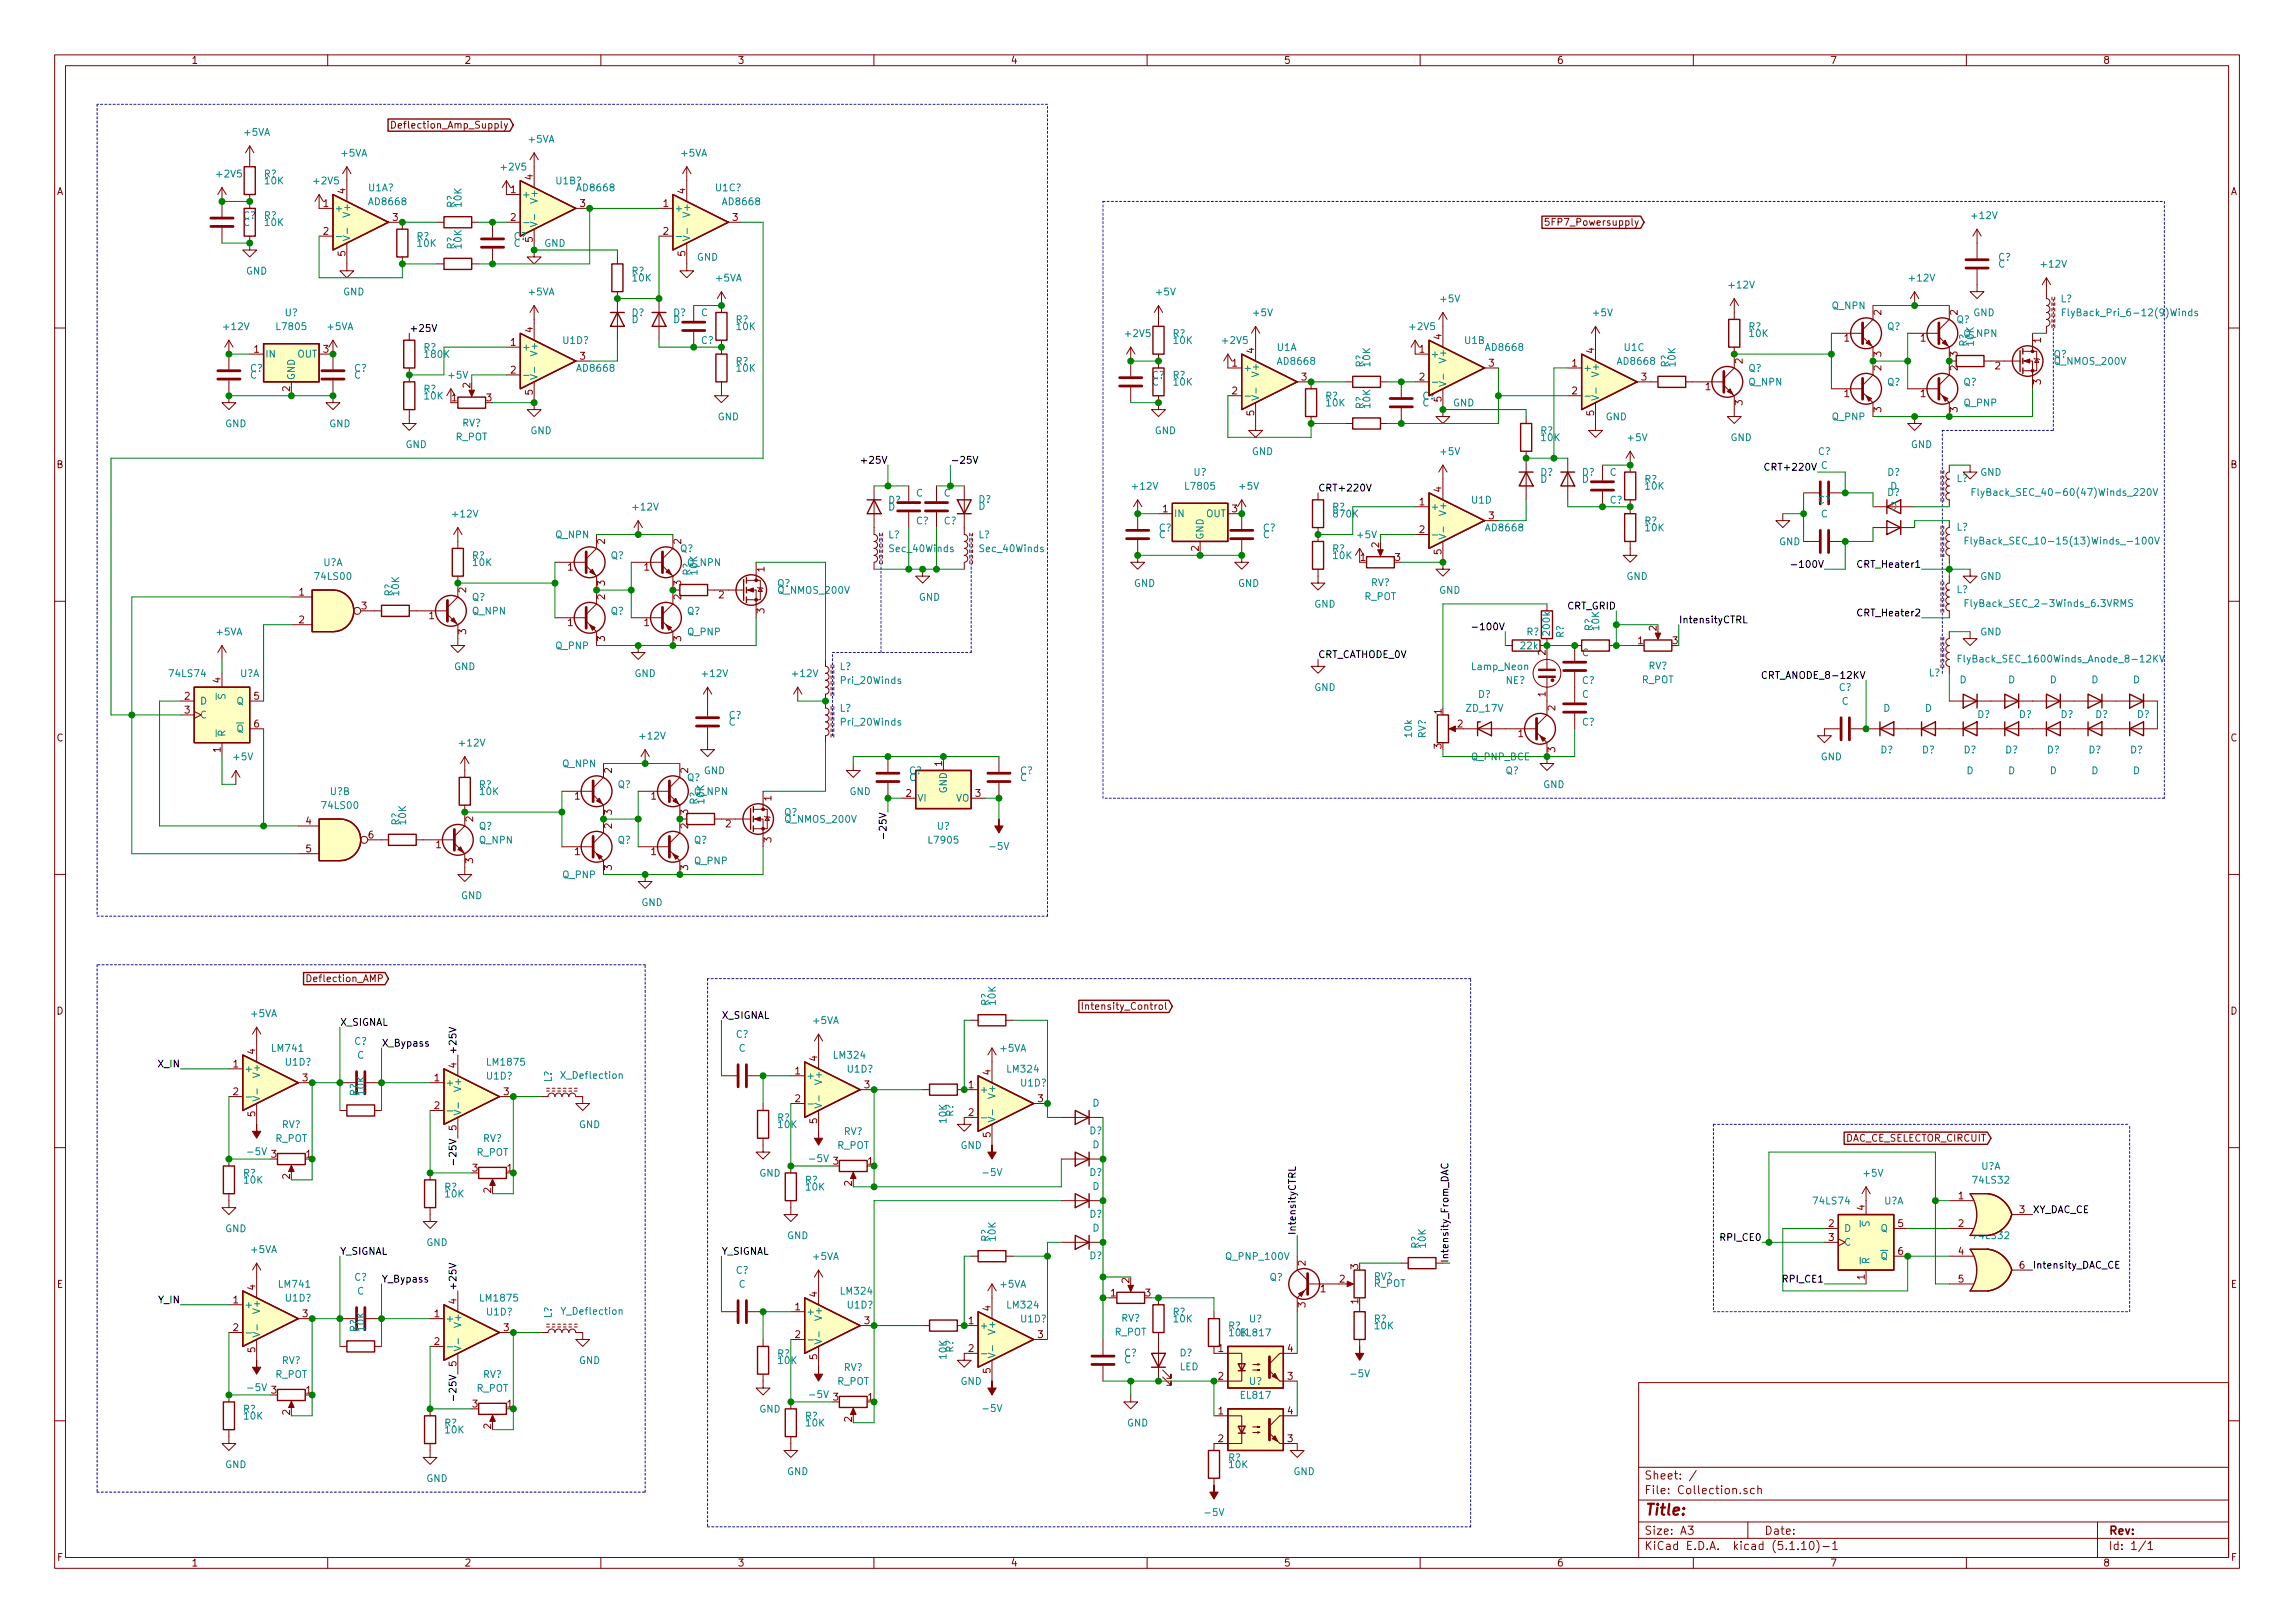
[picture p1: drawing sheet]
<svg xmlns="http://www.w3.org/2000/svg" width="420mm" height="297mm" viewBox="0 0 420 297" stroke-linecap="round" stroke-linejoin="round" font-family="sans-serif">
<defs><g id="words">
<text font-size="2.8" fill="#840000" x="301" y="277.3">Title:</text>
<g font-size="2.1" fill="#840000">
<text x="301" y="273.5">File: Collection.sch</text>
<text x="301" y="270.8">Sheet: /</text>
<text x="301" y="280.9">Size: A3</text>
<text x="323" y="280.9">Date:</text>
<text x="386" y="280.9">Rev:</text>
<text x="301" y="283.7">KiCad E.D.A. kicad (5.1.10)-1</text>
<text x="386" y="283.7">Id: 1/1</text>
</g>
<g font-size="1.8" fill="#840000">
<text x="35" y="11.7">1</text>
<text x="85" y="11.7">2</text>
<text x="135" y="11.7">3</text>
<text x="185" y="11.7">4</text>
<text x="235" y="11.7">5</text>
<text x="285" y="11.7">6</text>
<text x="335" y="11.7">7</text>
<text x="385" y="11.7">8</text>
<text x="72.8" y="23.5">Deflection_Amp_Supply</text>
<text x="10.4" y="35.7">A</text>
<text x="63.2" y="35.4" transform="rotate(-90 63.2 35.4)">4</text>
<text x="93.5" y="35.3">1</text>
<text x="97.5" y="32.9" transform="rotate(-90 97.5 32.9)">4</text>
<text x="125.5" y="35.4" transform="rotate(-90 125.5 35.4)">4</text>
<text x="408.4" y="35.7">A</text>
<text x="59.2" y="37.9">1</text>
<text x="71.9" y="40.4">3</text>
<text x="93.5" y="40.4">2</text>
<text x="106.2" y="37.9">3</text>
<text x="121.4" y="37.9">1</text>
<text x="134.1" y="40.4">3</text>
<text x="284" y="41.3">5FP7_Powersupply</text>
<text x="59.2" y="43">2</text>
<text x="63.2" y="46.9" transform="rotate(-90 63.2 46.9)">5</text>
<text x="121.4" y="43">2</text>
<text x="125.5" y="46.9" transform="rotate(-90 125.5 46.9)">5</text>
<text x="344.4" y="57.7" transform="rotate(-90 344.4 57.7)">2</text>
<text x="358.4" y="57.7" transform="rotate(-90 358.4 57.7)">2</text>
<text x="46.5" y="64.6">1</text>
<text x="59.2" y="64.6">3</text>
<text x="93.5" y="63.3">1</text>
<text x="97.5" y="60.8" transform="rotate(-90 97.5 60.8)">4</text>
<text x="106.2" y="65.8">3</text>
<text x="229.6" y="64.7" transform="rotate(-90 229.6 64.7)">4</text>
<text x="259.9" y="64.6">1</text>
<text x="263.9" y="62.1" transform="rotate(-90 263.9 62.1)">4</text>
<text x="291.8" y="64.7" transform="rotate(-90 291.8 64.7)">4</text>
<text x="337.6" y="62.5">1</text>
<text x="344.4" y="65.3" transform="rotate(-90 344.4 65.3)">3</text>
<text x="351.6" y="62.5">1</text>
<text x="358.4" y="65.3" transform="rotate(-90 358.4 65.3)">3</text>
<text x="373.6" y="62.7" transform="rotate(-90 373.6 62.7)">1</text>
<text x="53.1" y="71.6" transform="rotate(-90 53.1 71.6)">2</text>
<text x="86.1" y="71" transform="rotate(-90 86.1 71)">2</text>
<text x="93.5" y="68.4">2</text>
<text x="225.6" y="67.1">1</text>
<text x="238.3" y="69.6">3</text>
<text x="259.9" y="69.6">2</text>
<text x="272.6" y="67.1">3</text>
<text x="287.8" y="67.1">1</text>
<text x="300.5" y="69.6">3</text>
<text x="312.2" y="71.4">1</text>
<text x="319" y="66.6" transform="rotate(-90 319 66.6)">2</text>
<text x="344.4" y="67.8" transform="rotate(-90 344.4 67.8)">2</text>
<text x="358.4" y="67.8" transform="rotate(-90 358.4 67.8)">2</text>
<text x="365.3" y="67.6">2</text>
<text x="373.6" y="70.4" transform="rotate(-90 373.6 70.4)">3</text>
<text x="82.7" y="73.4">1</text>
<text x="89.1" y="73.4">3</text>
<text x="97.5" y="72.3" transform="rotate(-90 97.5 72.3)">5</text>
<text x="225.6" y="72.2">2</text>
<text x="229.6" y="76.1" transform="rotate(-90 229.6 76.1)">5</text>
<text x="263.9" y="73.5" transform="rotate(-90 263.9 73.5)">5</text>
<text x="287.8" y="72.2">2</text>
<text x="291.8" y="76.1" transform="rotate(-90 291.8 76.1)">5</text>
<text x="319" y="74.2" transform="rotate(-90 319 74.2)">3</text>
<text x="337.6" y="72.7">1</text>
<text x="344.4" y="75.4" transform="rotate(-90 344.4 75.4)">3</text>
<text x="351.6" y="72.7">1</text>
<text x="358.4" y="75.4" transform="rotate(-90 358.4 75.4)">3</text>
<text x="10.4" y="85.7">B</text>
<text x="408.4" y="85.7">B</text>
<text x="212.9" y="93.8">1</text>
<text x="225.6" y="93.8">3</text>
<text x="259.9" y="92.5">1</text>
<text x="263.9" y="90.1" transform="rotate(-90 263.9 90.1)">4</text>
<text x="272.6" y="95">3</text>
<text x="110.7" y="99.6" transform="rotate(-90 110.7 99.6)">2</text>
<text x="124.7" y="99.6" transform="rotate(-90 124.7 99.6)">2</text>
<text x="219.5" y="100.8" transform="rotate(-90 219.5 100.8)">2</text>
<text x="252.5" y="100.2" transform="rotate(-90 252.5 100.2)">2</text>
<text x="259.9" y="97.6">2</text>
<text x="263.9" y="101.5" transform="rotate(-90 263.9 101.5)">5</text>
<text x="104" y="104.4">1</text>
<text x="110.7" y="107.2" transform="rotate(-90 110.7 107.2)">3</text>
<text x="117.9" y="104.4">1</text>
<text x="124.7" y="107.2" transform="rotate(-90 124.7 107.2)">3</text>
<text x="140" y="104.7" transform="rotate(-90 140 104.7)">1</text>
<text x="249.1" y="102.7">1</text>
<text x="255.4" y="102.7">3</text>
<text x="54.8" y="109">1</text>
<text x="66.2" y="111.5">3</text>
<text x="78.6" y="113.3">1</text>
<text x="85.3" y="108.5" transform="rotate(-90 85.3 108.5)">2</text>
<text x="110.7" y="109.7" transform="rotate(-90 110.7 109.7)">2</text>
<text x="124.7" y="109.7" transform="rotate(-90 124.7 109.7)">2</text>
<text x="131.6" y="109.5">2</text>
<text x="140" y="112.3" transform="rotate(-90 140 112.3)">3</text>
<text x="54.8" y="114.1">2</text>
<text x="85.3" y="116.1" transform="rotate(-90 85.3 116.1)">3</text>
<text x="104" y="114.6">1</text>
<text x="110.7" y="117.4" transform="rotate(-90 110.7 117.4)">3</text>
<text x="117.9" y="114.6">1</text>
<text x="124.7" y="117.4" transform="rotate(-90 124.7 117.4)">3</text>
<text x="283" y="119.9" transform="rotate(-90 283 119.9)">2</text>
<text x="299.9" y="117.9">1</text>
<text x="303.3" y="115.5" transform="rotate(-90 303.3 115.5)">2</text>
<text x="306.2" y="117.9">3</text>
<text x="40.4" y="125" transform="rotate(-90 40.4 125)">4</text>
<text x="33.8" y="128.1">2</text>
<text x="33.8" y="130.6">3</text>
<text x="46.5" y="128.1">5</text>
<text x="263.9" y="130.7" transform="rotate(-90 263.9 130.7)">1</text>
<text x="283" y="127.5" transform="rotate(-90 283 127.5)">1</text>
<text x="284.7" y="130.1" transform="rotate(-90 284.7 130.1)">2</text>
<text x="10.4" y="135.7">C</text>
<text x="40.4" y="137.7" transform="rotate(-90 40.4 137.7)">1</text>
<text x="46.5" y="133.1">6</text>
<text x="263.9" y="137" transform="rotate(-90 263.9 137)">3</text>
<text x="266.9" y="133.1">2</text>
<text x="278" y="134.9">1</text>
<text x="284.7" y="137.7" transform="rotate(-90 284.7 137.7)">3</text>
<text x="408.4" y="135.7">C</text>
<text x="112" y="141.5" transform="rotate(-90 112 141.5)">2</text>
<text x="126" y="141.5" transform="rotate(-90 126 141.5)">2</text>
<text x="172.5" y="140.2" transform="rotate(-90 172.5 140.2)">1</text>
<text x="105.2" y="146.3">1</text>
<text x="112" y="149.1" transform="rotate(-90 112 149.1)">3</text>
<text x="119.2" y="146.3">1</text>
<text x="126" y="149.1" transform="rotate(-90 126 149.1)">3</text>
<text x="141.2" y="146.6" transform="rotate(-90 141.2 146.6)">1</text>
<text x="165.9" y="145.8">2</text>
<text x="178.6" y="145.8">3</text>
<text x="56" y="150.9">4</text>
<text x="56" y="156">5</text>
<text x="67.5" y="153.5">6</text>
<text x="79.8" y="155.2">1</text>
<text x="86.6" y="150.4" transform="rotate(-90 86.6 150.4)">2</text>
<text x="112" y="151.6" transform="rotate(-90 112 151.6)">2</text>
<text x="126" y="151.6" transform="rotate(-90 126 151.6)">2</text>
<text x="132.9" y="151.4">2</text>
<text x="141.2" y="154.2" transform="rotate(-90 141.2 154.2)">3</text>
<text x="86.6" y="158" transform="rotate(-90 86.6 158)">3</text>
<text x="105.2" y="156.5">1</text>
<text x="112" y="159.3" transform="rotate(-90 112 159.3)">3</text>
<text x="119.2" y="156.5">1</text>
<text x="126" y="159.3" transform="rotate(-90 126 159.3)">3</text>
<text x="56.9" y="179.7">Deflection_AMP</text>
<text x="10.4" y="185.7">D</text>
<text x="199.3" y="184.8">Intensity_Control</text>
<text x="408.4" y="185.7">D</text>
<text x="42.7" y="195.4">1</text>
<text x="46.7" y="192.9" transform="rotate(-90 46.7 192.9)">4</text>
<text x="55.4" y="197.9">3</text>
<text x="79.5" y="197.9">1</text>
<text x="83.6" y="195.5" transform="rotate(-90 83.6 195.5)">4</text>
<text x="145.6" y="196.6">1</text>
<text x="149.6" y="194.2" transform="rotate(-90 149.6 194.2)">4</text>
<text x="181.4" y="196.7" transform="rotate(-90 181.4 196.7)">4</text>
<text x="42.7" y="200.4">2</text>
<text x="79.5" y="203">2</text>
<text x="92.2" y="200.4">3</text>
<text x="145.6" y="201.7">2</text>
<text x="158.3" y="199.2">3</text>
<text x="177.3" y="199.2">1</text>
<text x="190" y="201.7">3</text>
<text x="46.7" y="204.4" transform="rotate(-90 46.7 204.4)">5</text>
<text x="83.6" y="206.9" transform="rotate(-90 83.6 206.9)">5</text>
<text x="149.6" y="205.6" transform="rotate(-90 149.6 205.6)">5</text>
<text x="177.3" y="204.3">2</text>
<text x="181.4" y="208.2" transform="rotate(-90 181.4 208.2)">5</text>
<text x="337.7" y="209">DAC_CE_SELECTOR_CIRCUIT</text>
<text x="49.7" y="211.9">3</text>
<text x="53.1" y="215.8" transform="rotate(-90 53.1 215.8)">2</text>
<text x="56" y="211.9">1</text>
<text x="86.5" y="214.4">3</text>
<text x="92.9" y="214.4">1</text>
<text x="152.6" y="213.1">3</text>
<text x="158.9" y="213.1">1</text>
<text x="89.9" y="218.3" transform="rotate(-90 89.9 218.3)">2</text>
<text x="156" y="217.1" transform="rotate(-90 156 217.1)">2</text>
<text x="341.4" y="221.5" transform="rotate(-90 341.4 221.5)">4</text>
<text x="358.5" y="219.5">1</text>
<text x="334.8" y="224.6">2</text>
<text x="334.8" y="227.1">3</text>
<text x="347.5" y="224.6">5</text>
<text x="358.5" y="224.6">2</text>
<text x="369.7" y="222">3</text>
<text x="239" y="231.7" transform="rotate(-90 239 231.7)">2</text>
<text x="248.7" y="232.3" transform="rotate(-90 248.7 232.3)">3</text>
<text x="347.5" y="229.7">6</text>
<text x="358.5" y="229.7">4</text>
<text x="369.7" y="232.2">6</text>
<text x="10.4" y="235.7">E</text>
<text x="42.7" y="238.5">1</text>
<text x="46.7" y="236.1" transform="rotate(-90 46.7 236.1)">4</text>
<text x="83.6" y="238.6" transform="rotate(-90 83.6 238.6)">4</text>
<text x="145.6" y="239.8">1</text>
<text x="149.6" y="237.4" transform="rotate(-90 149.6 237.4)">4</text>
<text x="181.4" y="239.9" transform="rotate(-90 181.4 239.9)">4</text>
<text x="203.4" y="237.3">1</text>
<text x="206.8" y="234.8" transform="rotate(-90 206.8 234.8)">2</text>
<text x="209.7" y="237.3">3</text>
<text x="239" y="239.3" transform="rotate(-90 239 239.3)">3</text>
<text x="241.8" y="236.5">1</text>
<text x="245.3" y="234.7">2</text>
<text x="248.7" y="238.6" transform="rotate(-90 248.7 238.6)">1</text>
<text x="341.4" y="234.2" transform="rotate(-90 341.4 234.2)">1</text>
<text x="358.5" y="234.7">5</text>
<text x="408.4" y="235.7">E</text>
<text x="42.7" y="243.6">2</text>
<text x="55.4" y="241.1">3</text>
<text x="79.5" y="241.1">1</text>
<text x="92.2" y="243.6">3</text>
<text x="145.6" y="244.9">2</text>
<text x="158.3" y="242.4">3</text>
<text x="177.3" y="242.4">1</text>
<text x="190" y="244.9">3</text>
<text x="46.7" y="247.5" transform="rotate(-90 46.7 247.5)">5</text>
<text x="79.5" y="246.2">2</text>
<text x="83.6" y="250.1" transform="rotate(-90 83.6 250.1)">5</text>
<text x="149.6" y="248.8" transform="rotate(-90 149.6 248.8)">5</text>
<text x="177.3" y="247.4">2</text>
<text x="181.4" y="251.3" transform="rotate(-90 181.4 251.3)">5</text>
<text x="223" y="247.4">1</text>
<text x="235.7" y="247.4">4</text>
<text x="49.7" y="255.1">3</text>
<text x="56" y="255.1">1</text>
<text x="86.5" y="257.6">3</text>
<text x="92.9" y="257.6">1</text>
<text x="152.6" y="256.3">3</text>
<text x="158.9" y="256.3">1</text>
<text x="223" y="252.5">2</text>
<text x="235.7" y="252.5">3</text>
<text x="53.1" y="259" transform="rotate(-90 53.1 259)">2</text>
<text x="89.9" y="261.5" transform="rotate(-90 89.9 261.5)">2</text>
<text x="156" y="260.2" transform="rotate(-90 156 260.2)">2</text>
<text x="223" y="258.9">1</text>
<text x="223" y="263.9">2</text>
<text x="235.7" y="263.9">3</text>
<text x="235.7" y="258.9">4</text>
<text x="10.5" y="285.7">F</text>
<text x="35" y="286.7">1</text>
<text x="85" y="286.7">2</text>
<text x="135" y="286.7">3</text>
<text x="185" y="286.7">4</text>
<text x="235" y="286.7">5</text>
<text x="285" y="286.7">6</text>
<text x="335" y="286.7">7</text>
<text x="385" y="286.7">8</text>
<text x="408.5" y="285.7">F</text>
</g>
<g font-size="1.8" fill="#008484">
<text x="44.8" y="24.9">+5VA</text>
<text x="62.5" y="28.7">+5VA</text>
<text x="96.8" y="26.1">+5VA</text>
<text x="124.8" y="28.7">+5VA</text>
<text x="39.8" y="32.5">+2V5</text>
<text x="48.3" y="32.5">R?</text>
<text x="48.5" y="33.7">10K</text>
<text x="57.6" y="33.7">+2V5</text>
<text x="67.4" y="35">U1A?</text>
<text x="91.9" y="31.2">+2V5</text>
<text x="101.8" y="33.7">U1B?</text>
<text x="105.8" y="35">AD8668</text>
<text x="131" y="35">U1C?</text>
<text x="44.5" y="40.1">C?</text>
<text x="44.5" y="41.4">C</text>
<text x="48.3" y="40.1">R?</text>
<text x="48.5" y="41.4">10K</text>
<text x="61.2" y="38.8">+</text>
<text x="64.1" y="39.3" transform="rotate(-90 64.1 39.3)">V+</text>
<text x="67.7" y="37.6">AD8668</text>
<text x="83.2" y="38" transform="rotate(-90 83.2 38)">R?</text>
<text x="84.5" y="37.8" transform="rotate(-90 84.5 37.8)">10K</text>
<text x="95.5" y="36.2">+</text>
<text x="98.4" y="36.8" transform="rotate(-90 98.4 36.8)">V+</text>
<text x="123.4" y="38.8">+</text>
<text x="126.4" y="39.3" transform="rotate(-90 126.4 39.3)">V+</text>
<text x="132.5" y="37.6">AD8668</text>
<text x="361.1" y="40.1">+12V</text>
<text x="76.3" y="43.9">R?</text>
<text x="76.5" y="45.2">10K</text>
<text x="83.2" y="45.7" transform="rotate(-90 83.2 45.7)">R?</text>
<text x="84.5" y="45.5" transform="rotate(-90 84.5 45.5)">10K</text>
<text x="94.1" y="43.9">C?</text>
<text x="94.1" y="45.2">C</text>
<text x="97.5" y="44.3" transform="rotate(-90 97.5 44.3)">5</text>
<text x="99.6" y="45.2">GND</text>
<text x="127.6" y="47.7">GND</text>
<text x="365.8" y="47.7">C?</text>
<text x="45" y="50.3">GND</text>
<text x="115.6" y="50.3">R?</text>
<text x="115.8" y="51.5">10K</text>
<text x="131.1" y="51.5">+5VA</text>
<text x="316.7" y="52.8">+12V</text>
<text x="349.7" y="51.5">+12V</text>
<text x="365.8" y="49">C</text>
<text x="373.8" y="49">+12V</text>
<text x="52.2" y="57.9">U?</text>
<text x="62.8" y="54.1">GND</text>
<text x="96.8" y="54.1">+5VA</text>
<text x="115.6" y="57.9">D?</text>
<text x="115.6" y="59.1">D</text>
<text x="123.3" y="57.9">D?</text>
<text x="123.3" y="59.1">D</text>
<text x="128.3" y="57.9">C</text>
<text x="134.7" y="59.1">R?</text>
<text x="211.8" y="54.1">+5V</text>
<text x="229.5" y="57.9">+5V</text>
<text x="263.8" y="55.3">+5V</text>
<text x="291.8" y="57.9">+5V</text>
<text x="335.4" y="56.6">Q_NPN</text>
<text x="358.2" y="59.1">Q?</text>
<text x="361.3" y="57.9">GND</text>
<text x="377.2" y="55.3">L?</text>
<text x="378.9" y="57.9">FlyBack_Pri_6-12(9)Winds</text>
<text x="41.1" y="60.4">+12V</text>
<text x="48.5" y="65.4">IN</text>
<text x="50.9" y="60.4">L7805</text>
<text x="54.4" y="65.4">OUT</text>
<text x="60" y="60.4">+5VA</text>
<text x="77.5" y="64.2">R?</text>
<text x="77.9" y="65.5">180K</text>
<text x="95.5" y="64.2">+</text>
<text x="98.4" y="64.7" transform="rotate(-90 98.4 64.7)">V+</text>
<text x="103.1" y="63">U1D?</text>
<text x="128.3" y="63">C?</text>
<text x="134.9" y="60.4">10K</text>
<text x="206.2" y="61.7">+2V5</text>
<text x="214.7" y="61.7">R?</text>
<text x="214.9" y="63">10K</text>
<text x="224" y="63">+2V5</text>
<text x="233.8" y="64.2">U1A</text>
<text x="258.3" y="60.4">+2V5</text>
<text x="261.9" y="65.4">+</text>
<text x="268.2" y="63">U1B</text>
<text x="272.2" y="64.2">AD8668</text>
<text x="297.4" y="64.2">U1C</text>
<text x="320.1" y="60.4">R?</text>
<text x="320.3" y="61.7">10K</text>
<text x="345.5" y="60.4">Q?</text>
<text x="359.5" y="61.7">Q_NPN</text>
<text x="360.1" y="63.4" transform="rotate(-90 360.1 63.4)">R?</text>
<text x="361.4" y="63.2" transform="rotate(-90 361.4 63.2)">10K</text>
<text x="376" y="65.5">Q?</text>
<text x="45.8" y="68">C?</text>
<text x="45.8" y="69.3">C</text>
<text x="54" y="69.6" transform="rotate(-90 54 69.6)">GND</text>
<text x="64.8" y="68">C?</text>
<text x="64.8" y="69.3">C</text>
<text x="77.5" y="71.8">R?</text>
<text x="82.2" y="69.3">+5V</text>
<text x="105.8" y="68">AD8668</text>
<text x="134.7" y="66.8">R?</text>
<text x="134.9" y="68">10K</text>
<text x="210.9" y="69.3">C?</text>
<text x="210.9" y="70.6">C</text>
<text x="214.7" y="69.3">R?</text>
<text x="214.9" y="70.6">10K</text>
<text x="227.6" y="68">+</text>
<text x="230.5" y="68.5" transform="rotate(-90 230.5 68.5)">V+</text>
<text x="234.1" y="66.8">AD8668</text>
<text x="249.6" y="67.2" transform="rotate(-90 249.6 67.2)">R?</text>
<text x="250.9" y="67" transform="rotate(-90 250.9 67)">10K</text>
<text x="264.8" y="66" transform="rotate(-90 264.8 66)">V+</text>
<text x="289.8" y="68">+</text>
<text x="292.7" y="68.5" transform="rotate(-90 292.7 68.5)">V+</text>
<text x="296.3" y="66.8">AD8668</text>
<text x="305.5" y="67.2" transform="rotate(-90 305.5 67.2)">R?</text>
<text x="306.8" y="67" transform="rotate(-90 306.8 67)">10K</text>
<text x="320.1" y="68">Q?</text>
<text x="320.2" y="70.6">Q_NPN</text>
<text x="345.5" y="70.6">Q?</text>
<text x="359.5" y="70.6">Q?</text>
<text x="376.3" y="66.8">Q_NMOS_200V</text>
<text x="77.7" y="73.1">10K</text>
<text x="131.4" y="76.9">GND</text>
<text x="242.6" y="73.1">R?</text>
<text x="242.8" y="74.4">10K</text>
<text x="249.6" y="74.9" transform="rotate(-90 249.6 74.9)">R?</text>
<text x="250.9" y="74.7" transform="rotate(-90 250.9 74.7)">10K</text>
<text x="260.4" y="73.1">C?</text>
<text x="260.4" y="74.4">C</text>
<text x="266" y="74.4">GND</text>
<text x="294" y="76.9">GND</text>
<text x="335.4" y="76.9">Q_PNP</text>
<text x="359.6" y="74.4">Q_PNP</text>
<text x="41.2" y="78.2">GND</text>
<text x="60.3" y="78.2">GND</text>
<text x="74.2" y="82">GND</text>
<text x="83.4" y="80.6">R_POT</text>
<text x="84.6" y="78.1">RV?</text>
<text x="97.1" y="79.5">GND</text>
<text x="211.4" y="79.5">GND</text>
<text x="229.2" y="83.3">GND</text>
<text x="263.8" y="83.3">+5V</text>
<text x="282" y="79.5">R?</text>
<text x="282.2" y="80.7">10K</text>
<text x="298.1" y="80.7">+5V</text>
<text x="316.8" y="80.7">GND</text>
<text x="332.8" y="83.3">C?</text>
<text x="349.8" y="82">GND</text>
<text x="207.5" y="89.6">+12V</text>
<text x="217.2" y="89.6">L7805</text>
<text x="218.5" y="87.1">U?</text>
<text x="227" y="89.6">+5V</text>
<text x="282" y="87.1">D?</text>
<text x="282" y="88.4">D</text>
<text x="289.6" y="87.1">D?</text>
<text x="289.6" y="88.4">D</text>
<text x="294.7" y="87.1">C</text>
<text x="301.1" y="88.4">R?</text>
<text x="301.3" y="89.6">10K</text>
<text x="345.5" y="87.1">D?</text>
<text x="346.1" y="89.6">D</text>
<text x="358.2" y="88.2">L?</text>
<text x="362.5" y="87.1">GND</text>
<text x="83" y="94.7">+12V</text>
<text x="116" y="93.4">+12V</text>
<text x="162.6" y="92.2">D?</text>
<text x="162.6" y="93.4">D</text>
<text x="167.7" y="96">C?</text>
<text x="167.7" y="90.9">C</text>
<text x="172.8" y="96">C?</text>
<text x="172.8" y="90.9">C</text>
<text x="179.1" y="92">D?</text>
<text x="179.1" y="93.3">D</text>
<text x="214.9" y="94.7">IN</text>
<text x="220.8" y="94.7">OUT</text>
<text x="243.9" y="93.4">R?</text>
<text x="244.2" y="94.7">870K</text>
<text x="261.9" y="93.4">+</text>
<text x="264.8" y="93.9" transform="rotate(-90 264.8 93.9)">V+</text>
<text x="269.5" y="92.2">U1D</text>
<text x="294.7" y="92.2">C?</text>
<text x="301.1" y="96">R?</text>
<text x="332.8" y="92.2">C?</text>
<text x="333.4" y="94.7">C</text>
<text x="345.5" y="90.8">D?</text>
<text x="346.1" y="93.3">D</text>
<text x="362.7" y="90.8">FlyBack_SEC_40-60(47)Winds_220V</text>
<text x="101.7" y="98.5">Q_NPN</text>
<text x="124.5" y="101.1">Q?</text>
<text x="162.6" y="98.5">L?</text>
<text x="163" y="101.1">Sec_40Winds</text>
<text x="179.1" y="98.5">L?</text>
<text x="179.5" y="101.1">Sec_40Winds</text>
<text x="212.2" y="97.2">C?</text>
<text x="212.2" y="98.5">C</text>
<text x="220.3" y="98.8" transform="rotate(-90 220.3 98.8)">GND</text>
<text x="231.2" y="97.2">C?</text>
<text x="231.2" y="98.5">C</text>
<text x="243.9" y="101.1">R?</text>
<text x="248.6" y="98.5">+5V</text>
<text x="272.2" y="97.2">AD8668</text>
<text x="301.3" y="97.2">10K</text>
<text x="325.7" y="99.8">GND</text>
<text x="358.2" y="97.1">L?</text>
<text x="361.9" y="99.7">FlyBack_SEC_10-15(13)Winds_-100V</text>
<text x="57.9" y="106.1">74LS00</text>
<text x="59.2" y="103.6">U?A</text>
<text x="86.4" y="102.3">R?</text>
<text x="86.6" y="103.6">10K</text>
<text x="111.8" y="102.3">Q?</text>
<text x="125.9" y="103.6">Q_NPN</text>
<text x="126.4" y="105.3" transform="rotate(-90 126.4 105.3)">R?</text>
<text x="127.7" y="105.1" transform="rotate(-90 127.7 105.1)">10K</text>
<text x="142.3" y="107.4">Q?</text>
<text x="207.6" y="107.4">GND</text>
<text x="226.6" y="107.4">GND</text>
<text x="244.1" y="102.3">10K</text>
<text x="251" y="107.3">RV?</text>
<text x="297.8" y="106.1">GND</text>
<text x="362.5" y="106.1">GND</text>
<text x="71.8" y="109.2" transform="rotate(-90 71.8 109.2)">R?</text>
<text x="73.1" y="109" transform="rotate(-90 73.1 109)">10K</text>
<text x="86.4" y="109.9">Q?</text>
<text x="86.5" y="112.5">Q_NPN</text>
<text x="111.8" y="112.5">Q?</text>
<text x="125.8" y="112.5">Q?</text>
<text x="142.6" y="108.7">Q_NMOS_200V</text>
<text x="168.2" y="109.9">GND</text>
<text x="240.6" y="111.2">GND</text>
<text x="249.8" y="109.8">R_POT</text>
<text x="263.5" y="108.7">GND</text>
<text x="358.2" y="108.5">L?</text>
<text x="360.7" y="111.1">FlyBack_SEC_2-3Winds_6.3VRMS</text>
<text x="39.7" y="116.3">+5VA</text>
<text x="101.8" y="118.8">Q_PNP</text>
<text x="125.9" y="116.3">Q_PNP</text>
<text x="278.5" y="118.8">22k</text>
<text x="279.5" y="116.3">R?</text>
<text x="283.8" y="116.1" transform="rotate(-90 283.8 116.1)">200k</text>
<text x="286.3" y="116.7" transform="rotate(-90 286.3 116.7)">R?</text>
<text x="291.5" y="115.5" transform="rotate(-90 291.5 115.5)">R?</text>
<text x="292.8" y="115.3" transform="rotate(-90 292.8 115.3)">10K</text>
<text x="362.5" y="116.3">GND</text>
<text x="31.2" y="123.9">74LS74</text>
<text x="43.9" y="123.9">U?A</text>
<text x="83.1" y="122.6">GND</text>
<text x="116.2" y="123.9">GND</text>
<text x="128.7" y="123.9">+12V</text>
<text x="145.2" y="123.9">+12V</text>
<text x="153.7" y="122.6">L?</text>
<text x="154.2" y="125.2">Pri_20Winds</text>
<text x="269.6" y="122.6">Lamp_Neon</text>
<text x="275.7" y="125.2">NE?</text>
<text x="289.6" y="125.2">C?</text>
<text x="289.6" y="120.1">C</text>
<text x="300.6" y="125.1">R_POT</text>
<text x="301.8" y="122.5">RV?</text>
<text x="353.1" y="123.8">L?</text>
<text x="358.8" y="125.1">D</text>
<text x="359.7" y="121.2">FlyBack_SEC_1600Winds_Anode_8-12KV</text>
<text x="367.7" y="125.1">D</text>
<text x="375.3" y="125.1">D</text>
<text x="382.9" y="125.1">D</text>
<text x="390.5" y="125.1">D</text>
<text x="36.6" y="128.9">D</text>
<text x="36.6" y="131.5">C</text>
<text x="41.3" y="128" transform="rotate(-90 41.3 128)">S</text>
<text x="43.3" y="128.9">Q</text>
<text x="133.4" y="131.5">C?</text>
<text x="153.7" y="130.3">L?</text>
<text x="240.6" y="126.5">GND</text>
<text x="268.6" y="130.3">ZD_17V</text>
<text x="270.6" y="127.7">D?</text>
<text x="289.6" y="127.7">C</text>
<text x="336.7" y="126.5">C?</text>
<text x="337.2" y="129">C</text>
<text x="344.8" y="130.3">D</text>
<text x="352.4" y="130.3">D</text>
<text x="362" y="131.4">D?</text>
<text x="369.6" y="131.4">D?</text>
<text x="377.3" y="131.4">D?</text>
<text x="383.6" y="131.4">D?</text>
<text x="391.2" y="131.4">D?</text>
<text x="41.3" y="134.9" transform="rotate(-90 41.3 134.9)">R</text>
<text x="43.3" y="134">Q</text>
<text x="84.3" y="136.6">+12V</text>
<text x="117.3" y="135.3">+12V</text>
<text x="133.4" y="132.8">C</text>
<text x="154.2" y="132.8">Pri_20Winds</text>
<text x="258.5" y="134.9" transform="rotate(-90 258.5 134.9)">10k</text>
<text x="261" y="135.1" transform="rotate(-90 261 135.1)">RV?</text>
<text x="289.6" y="132.8">C?</text>
<text x="344.3" y="137.9">D?</text>
<text x="351.9" y="137.9">D?</text>
<text x="359.5" y="137.9">D?</text>
<text x="367.1" y="137.9">D?</text>
<text x="374.8" y="137.9">D?</text>
<text x="382.4" y="137.9">D?</text>
<text x="390" y="137.9">D?</text>
<text x="42.8" y="139.2">+5V</text>
<text x="103" y="140.4">Q_NPN</text>
<text x="125.8" y="143">Q?</text>
<text x="128.9" y="141.7">GND</text>
<text x="166.4" y="141.7">C?</text>
<text x="166.4" y="143">C</text>
<text x="186.8" y="141.7">C?</text>
<text x="186.8" y="143">C</text>
<text x="269.4" y="139.2">Q_PNP_BCE</text>
<text x="275.6" y="141.7">Q?</text>
<text x="333.3" y="139.2">GND</text>
<text x="360" y="141.7">D</text>
<text x="367.7" y="141.7">D</text>
<text x="375.3" y="141.7">D</text>
<text x="382.9" y="141.7">D</text>
<text x="390.5" y="141.7">D</text>
<text x="59.1" y="148">74LS00</text>
<text x="60.4" y="145.5">U?B</text>
<text x="87.7" y="144.2">R?</text>
<text x="87.9" y="145.5">10K</text>
<text x="113.1" y="144.2">Q?</text>
<text x="127.1" y="145.5">Q_NPN</text>
<text x="127.7" y="147.3" transform="rotate(-90 127.7 147.3)">R?</text>
<text x="129" y="147.1" transform="rotate(-90 129 147.1)">10K</text>
<text x="143.6" y="149.3">Q?</text>
<text x="155.5" y="145.5">GND</text>
<text x="167.9" y="146.7">VI</text>
<text x="173.4" y="145.2" transform="rotate(-90 173.4 145.2)">GND</text>
<text x="175" y="146.7">VO</text>
<text x="282.5" y="144.2">GND</text>
<text x="73.1" y="151.1" transform="rotate(-90 73.1 151.1)">R?</text>
<text x="74.3" y="150.9" transform="rotate(-90 74.3 150.9)">10K</text>
<text x="87.7" y="151.9">Q?</text>
<text x="87.8" y="154.4">Q_NPN</text>
<text x="113.1" y="154.4">Q?</text>
<text x="127.1" y="154.4">Q?</text>
<text x="143.9" y="150.6">Q_NMOS_200V</text>
<text x="170.2" y="154.4">L7905</text>
<text x="171.6" y="151.9">U?</text>
<text x="181.5" y="155.5">-5V</text>
<text x="103" y="160.7">Q_PNP</text>
<text x="127.2" y="158.2">Q_PNP</text>
<text x="84.4" y="164.6">GND</text>
<text x="117.4" y="165.8">GND</text>
<text x="181" y="184.1" transform="rotate(-90 181 184.1)">R?</text>
<text x="182.3" y="183.9" transform="rotate(-90 182.3 183.9)">10K</text>
<text x="46" y="186.1">+5VA</text>
<text x="64.9" y="191.2">C?</text>
<text x="134.7" y="190">C?</text>
<text x="148.9" y="187.4">+5VA</text>
<text x="44.7" y="196.3">+</text>
<text x="47.6" y="196.8" transform="rotate(-90 47.6 196.8)">V+</text>
<text x="49.9" y="192.5">LM741</text>
<text x="52.3" y="195">U1D?</text>
<text x="65.4" y="193.8">C</text>
<text x="89.1" y="197.6">U1D?</text>
<text x="89.4" y="195">LM1875</text>
<text x="103" y="197.4">X_Deflection</text>
<text x="135.3" y="192.5">C</text>
<text x="147.6" y="197.5">+</text>
<text x="152.8" y="193.8">LM324</text>
<text x="155.1" y="196.3">U1D?</text>
<text x="183.2" y="192.5">+5VA</text>
<text x="184.5" y="196.3">LM324</text>
<text x="65.5" y="200.6" transform="rotate(-90 65.5 200.6)">R?</text>
<text x="66.7" y="200.4" transform="rotate(-90 66.7 200.4)">10K</text>
<text x="81.5" y="198.8">+</text>
<text x="84.5" y="199.4" transform="rotate(-90 84.5 199.4)">V+</text>
<text x="101" y="198.1" transform="rotate(-90 101 198.1)">L?</text>
<text x="150.5" y="198.1" transform="rotate(-90 150.5 198.1)">V+</text>
<text x="179.3" y="200.1">+</text>
<text x="182.2" y="200.6" transform="rotate(-90 182.2 200.6)">V+</text>
<text x="186.9" y="198.8">U1D?</text>
<text x="200" y="202.5">D</text>
<text x="50.4" y="209">R_POT</text>
<text x="51.6" y="206.5">RV?</text>
<text x="88.4" y="209">RV?</text>
<text x="106" y="206.5">GND</text>
<text x="142.3" y="205.2">R?</text>
<text x="142.5" y="206.5">10K</text>
<text x="154.5" y="207.7">RV?</text>
<text x="173.3" y="205.5" transform="rotate(-90 173.3 205.5)">10K</text>
<text x="174.5" y="204.4" transform="rotate(-90 174.5 204.4)">R?</text>
<text x="199.5" y="207.6">D?</text>
<text x="44.5" y="215.4">R?</text>
<text x="45.6" y="211.4">-5V</text>
<text x="87.2" y="211.5">R_POT</text>
<text x="139" y="215.4">GND</text>
<text x="148.5" y="212.7">-5V</text>
<text x="153.3" y="210.3">R_POT</text>
<text x="175.8" y="210.3">GND</text>
<text x="180.2" y="215.2">-5V</text>
<text x="199.5" y="215.2">D?</text>
<text x="200" y="210.1">D</text>
<text x="341.3" y="215.4">+5V</text>
<text x="362.7" y="214.1">U?A</text>
<text x="44.7" y="216.6">10K</text>
<text x="81.4" y="217.9">R?</text>
<text x="81.6" y="219.2">10K</text>
<text x="147.4" y="216.6">R?</text>
<text x="147.6" y="217.9">10K</text>
<text x="200" y="217.8">D</text>
<text x="332.2" y="220.4">74LS74</text>
<text x="344.9" y="220.4">U?A</text>
<text x="361.4" y="216.6">74LS32</text>
<text x="41.2" y="225.5">GND</text>
<text x="144.1" y="226.8">GND</text>
<text x="181" y="227.3" transform="rotate(-90 181 227.3)">R?</text>
<text x="182.3" y="227.1" transform="rotate(-90 182.3 227.1)">10K</text>
<text x="199.5" y="222.8">D?</text>
<text x="200" y="225.4">D</text>
<text x="337.6" y="225.5">D</text>
<text x="342.3" y="224.5" transform="rotate(-90 342.3 224.5)">S</text>
<text x="344.3" y="225.5">Q</text>
<text x="361.4" y="226.8">74LS32</text>
<text x="46" y="229.3">+5VA</text>
<text x="78.1" y="228.1">GND</text>
<text x="134.7" y="233.1">C?</text>
<text x="148.9" y="230.6">+5VA</text>
<text x="199.5" y="230.5">D?</text>
<text x="224.7" y="230.6">Q_PNP_100V</text>
<text x="259.8" y="228.5" transform="rotate(-90 259.8 228.5)">R?</text>
<text x="261" y="228.3" transform="rotate(-90 261 228.3)">10K</text>
<text x="337.6" y="228">C</text>
<text x="342.3" y="231.4" transform="rotate(-90 342.3 231.4)">R</text>
<text x="344.3" y="230.5">Q</text>
<text x="44.7" y="239.4">+</text>
<text x="47.6" y="240" transform="rotate(-90 47.6 240)">V+</text>
<text x="51.2" y="235.7">LM741</text>
<text x="52.3" y="238.2">U1D?</text>
<text x="64.9" y="234.4">C?</text>
<text x="65.4" y="236.9">C</text>
<text x="88.1" y="238.2">LM1875</text>
<text x="135.3" y="235.7">C</text>
<text x="154.1" y="236.9">LM324</text>
<text x="155.1" y="239.5">U1D?</text>
<text x="183.2" y="235.7">+5VA</text>
<text x="184.5" y="239.5">LM324</text>
<text x="232.4" y="234.4">Q?</text>
<text x="251.5" y="235.5">R_POT</text>
<text x="251.5" y="234.3">RV?</text>
<text x="65.5" y="243.8" transform="rotate(-90 65.5 243.8)">R?</text>
<text x="66.7" y="243.6" transform="rotate(-90 66.7 243.6)">10K</text>
<text x="81.5" y="242">+</text>
<text x="84.5" y="242.5" transform="rotate(-90 84.5 242.5)">V+</text>
<text x="89.1" y="240.8">U1D?</text>
<text x="101" y="241.3" transform="rotate(-90 101 241.3)">L?</text>
<text x="103" y="240.6">Y_Deflection</text>
<text x="147.6" y="240.7">+</text>
<text x="150.5" y="241.3" transform="rotate(-90 150.5 241.3)">V+</text>
<text x="179.3" y="243.2">+</text>
<text x="182.2" y="243.8" transform="rotate(-90 182.2 243.8)">V+</text>
<text x="186.9" y="242">U1D?</text>
<text x="204" y="244.4">R_POT</text>
<text x="205.3" y="241.9">RV?</text>
<text x="214.7" y="240.8">R?</text>
<text x="214.9" y="242">10K</text>
<text x="224.9" y="243.3">R?</text>
<text x="225.1" y="244.6">10K</text>
<text x="227.3" y="244.6">EL817</text>
<text x="228.7" y="242">U?</text>
<text x="251.5" y="242">R?</text>
<text x="251.7" y="243.3">10K</text>
<text x="51.6" y="249.6">RV?</text>
<text x="106" y="249.6">GND</text>
<text x="142.3" y="248.4">R?</text>
<text x="142.5" y="249.6">10K</text>
<text x="154.5" y="250.9">RV?</text>
<text x="173.3" y="248.7" transform="rotate(-90 173.3 248.7)">10K</text>
<text x="174.5" y="247.6" transform="rotate(-90 174.5 247.6)">R?</text>
<text x="205.8" y="248.2">C?</text>
<text x="205.8" y="249.5">C</text>
<text x="216" y="250.8">LED</text>
<text x="216" y="248.2">D?</text>
<text x="45.6" y="254.6">-5V</text>
<text x="50.4" y="252.2">R_POT</text>
<text x="87.2" y="254.7">R_POT</text>
<text x="88.4" y="252.2">RV?</text>
<text x="148.5" y="255.9">-5V</text>
<text x="153.3" y="253.5">R_POT</text>
<text x="175.8" y="253.5">GND</text>
<text x="227.3" y="256">EL817</text>
<text x="228.7" y="253.5">U?</text>
<text x="247.5" y="252.1">-5V</text>
<text x="44.5" y="258.5">R?</text>
<text x="44.7" y="259.8">10K</text>
<text x="81.4" y="261.1">R?</text>
<text x="81.6" y="262.3">10K</text>
<text x="139" y="258.5">GND</text>
<text x="147.4" y="259.8">R?</text>
<text x="147.6" y="261.1">10K</text>
<text x="180.2" y="258.4">-5V</text>
<text x="206.3" y="261.1">GND</text>
<text x="41.2" y="268.7">GND</text>
<text x="144.1" y="270">GND</text>
<text x="224.9" y="267.4">R?</text>
<text x="225.1" y="268.7">10K</text>
<text x="236.8" y="270">GND</text>
<text x="78.1" y="271.2">GND</text>
<text x="220.9" y="277.5">-5V</text>
</g>
<g font-size="1.8">
<text x="74.9" y="60.7">+25V</text>
<text x="158.4" y="84.9">+25V</text>
<text x="174" y="84.9">-25V</text>
<text x="241.3" y="90">CRT+220V</text>
<text x="324" y="86.1">CRT+220V C</text>
<text x="329.3" y="103.9">-100V</text>
<text x="340.7" y="103.9">CRT_Heater1</text>
<text x="286.9" y="111.5">CRT_GRID</text>
<text x="340.7" y="112.8">CRT_Heater2</text>
<text x="270.9" y="115.4">-100V</text>
<text x="307.3" y="114.1">IntensityCTRL</text>
<text x="241.3" y="120.4">CRT_CATHODE_0V</text>
<text x="323.6" y="124.2">CRT_ANODE_8-12KV</text>
<text x="162.3" y="152.4" transform="rotate(-90 162.3 152.4)">-25V</text>
<text x="62.2" y="187.7">X_SIGNAL</text>
<text x="69.8" y="191.6">X_Bypass</text>
<text x="132.1" y="186.5">X_SIGNAL</text>
<text x="29.1" y="195.4">X_IN</text>
<text x="83.6" y="193.1" transform="rotate(-90 83.6 193.1)">+25V</text>
<text x="83.6" y="212.1" transform="rotate(-90 83.6 212.1)">-25V</text>
<text x="237.2" y="226.1" transform="rotate(-90 237.2 226.1)">IntensityCTRL</text>
<text x="315.2" y="227.1">RPI_CE0</text>
<text x="372.1" y="222">XY_DAC_CE</text>
<text x="62.2" y="229.7">Y_SIGNAL</text>
<text x="132.1" y="229.7">Y_SIGNAL</text>
<text x="265.2" y="231.2" transform="rotate(-90 265.2 231.2)">Intensity_From_DAC</text>
<text x="372.1" y="232.2">Intensity_DAC_CE</text>
<text x="29.1" y="238.5">Y_IN</text>
<text x="69.8" y="234.7">Y_Bypass</text>
<text x="83.6" y="236.3" transform="rotate(-90 83.6 236.3)">+25V</text>
<text x="326.6" y="234.7">RPI_CE1</text>
<text x="83.6" y="255.2" transform="rotate(-90 83.6 255.2)">-25V</text>
</g>
</g></defs>
<g fill="none" stroke="#840000" stroke-width=".18">
<path d="M10 10h400v277h-400zM12 12h396v273.1h-396zM60 10v2M110 10v2M160 10v2M210 10v2M260 10v2M310 10v2M360 10v2M40.6 34.3l-.7 1.3M40.6 34.3v5.4M40.6 34.3l.8 1.3"/>
<path d="M45.7 26.7l-.7 1.3M45.7 26.7v3.8M45.7 35.6v2.5M45.7 26.7l.8 1.3M58.4 35.6v2.5h2.6M58.4 35.6l-.7 1.3M58.4 35.6l.8 1.3M63.5 30.5l-.8 1.3M63.5 30.5v6.4M63.5 30.5l.8 1.3M71.7 22.2a.64 .64 0 0 1 .7 .6 .64 .64 0 0 1-.7 .7zM92.3 22.6l.3 .9"/>
<path d="M92.7 33.1v2.5h2.5M92.7 33.1l-.8 1.2M92.7 33.1l.8 1.2M92.9 22.6l-.4 1.2-.2 .1M97.8 28l-.8 1.2M97.8 28v6.3M97.8 28l.8 1.2M105.4 38.1h2.5M120.6 38.1h2.6M125.7 30.5l-.7 1.3M125.7 30.5v6.4M125.7 30.5l.8 1.3"/>
<path d="M283.5 40h-.6v.6l.5-.2 .2 .3v.3l-.2 .2-.5-.1M40.6 41.7v2.8M45.7 43.2v2.6h1.3l-1.3 1.2-1.3-1.2h1.3M58.4 43.2h2.6M63.5 44.5v5.1h1.3l-1.3 1.2-1.3-1.2h1.3M71.1 40.7h2.6v1.2M73.7 47v1.3M80 40.7h1.3M80 48.3h1.3M86.4 40.7h1.2M86.4 48.3h1.2M90.2 40.7v2.8"/>
<path d="M90.2 45.5v2.8M92.7 40.7h2.5M97.8 41.9v5.1h1.3l-1.3 1.3-1.3-1.3h1.3M97.8 55.9v6.4M97.8 55.9l-.8 1.3M97.8 55.9l.8 1.3M113 47v1.3M113 53.4v8.9M120.6 43.2h2.6M120.6 54.6v7.7M125.7 44.5v5.1h1.3l-1.3 1.2-1.2-1.2h1.2M127 55.9v2.8"/>
<path d="M132.1 53.4l-.8 1.2M132.1 53.4v3.8M132.1 53.4l.7 1.2M133.3 40.7h2.6M212.1 55.9v3.8M212.1 55.9l-.8 1.3M212.1 55.9l.8 1.3M229.9 59.7l-.8 1.3M229.9 59.7v6.4M229.9 59.7l.7 1.3M264.2 57.2v6.3M264.2 57.2l-.8 1.3"/>
<path d="M264.2 57.2l.7 1.3M292.1 59.7v6.4M292.1 59.7l-.8 1.3M292.1 59.7l.8 1.3M299.9 40.4l-.4 1.1-.2 .2M317.5 54.6v3.9M317.5 54.6l-.8 1.3M317.5 54.6l.8 1.3M342.9 55.9v2.6l-1.9 1.9M350.5 53.4l-.7 1.2M350.5 53.4v2.5M350.5 53.4l.8 1.2"/>
<path d="M356.9 55.9v2.6l-1.9 1.9M361.9 49.3v4.1h1.3l-1.3 1.2-1.2-1.2h1.2M361.9 41.9v5.4M361.9 41.9l-.7 1.3M361.9 41.9l.8 1.3M374.6 50.8v3.8a.63 .63 0 0 1 .7 .7 .63 .63 0 0 1-.7 .6 .63 .63 0 0 1 .7 .7 .63 .63 0 0 1-.7 .6 .63 .63 0 0 1 .7 .6 .63 .63 0 0 1-.7 .7 .63 .63 0 0 1 .7 .6 .63 .63 0 0 1-.7 .6v1.3M374.6 50.8l-.7 1.3M374.6 50.8l.8 1.3M375.7 54.4v.5M375.7 55.4v.5M375.7 56.4v.5M375.7 57.4v.5"/>
<path d="M375.7 58.5v.5M375.7 59.5v.5M376.2 54.4v.5M376.2 55.4v.5M376.2 56.4v.5M376.2 57.4v.5M376.2 58.5v.5M376.2 59.5v.5M10 60h2M41.9 69.6v4.1h1.3l-1.3 1.3-1.3-1.3h1.3M41.9 62.3v5.3M41.9 62.3l-.8 1.2"/>
<path d="M41.9 62.3l.8 1.2M45.7 64.8h2.6M53.3 69.9v2.5M58.4 64.8h2.6M61 69.6v4.1h1.2l-1.2 1.3-1.3-1.3h1.3M61 62.3l-.8 1.2M61 62.3v5.3M61 62.3l.7 1.2M74.9 75v2.5h1.3l-1.3 1.3-1.2-1.3h1.2M74.9 61v1.3M74.9 67.3v2.6M82.5 71.2l-.7 1.2"/>
<path d="M82.5 71.2v2.5M82.5 71.2l.8 1.2M86.4 71.2v1M92.7 63.5h2.5M92.7 68.6h2.5M97.8 69.9v5.1h1.3l-1.3 1.2-1.3-1.2h1.3M105.4 66.1h2.5M127 60.7v2.8M132.1 69.9v2.5h1.2l-1.2 1.3-1.3-1.3h1.3M132.1 62.3v2.5M207 63.5v5.4M207 70.9v2.8"/>
<path d="M207 63.5l-.8 1.3M207 63.5l.8 1.3M212.1 72.4v2.6h1.3l-1.3 1.2-1.3-1.2h1.3M212.1 64.8v2.5M224.8 64.8l-.8 1.3M224.8 64.8v2.5h2.5M224.8 64.8l.8 1.3M224.8 72.4h2.5M229.9 73.7v5.1h1.2l-1.2 1.2-1.3-1.2h1.3M237.5 69.9h2.5v1.3M240 76.2v1.3M246.4 69.9h1.2"/>
<path d="M246.4 77.5h1.2M252.7 69.9h1.3M252.7 77.5h1.3M256.5 69.9v2.8M256.5 74.7v2.8M259.1 62.3v2.5h2.5M259.1 69.9h2.5M259.1 62.3l-.8 1.2M259.1 62.3l.7 1.2M264.2 71.2v5h1.2l-1.2 1.3-1.3-1.3h1.3M271.8 67.3h2.5M279.4 76.2v1.3"/>
<path d="M287 67.3h2.6M287 72.4h2.6M292.1 73.7v5.1h1.3l-1.3 1.2-1.3-1.2h1.3M299.7 69.9h3.8M308.6 69.9h7M315.6 70.5l1.9 1.9v3.8h1.3l-1.3 1.3-1.3-1.3h1.3M317.5 63.5v3.8l-1.9 2M335.3 61h5.7M335.3 71.2h5.7M341 61.6l1.9 1.9v5.1l-1.9 1.9M341 71.8l1.9 1.9v2.5M349.2 61h5.8"/>
<path d="M349.2 71.2h5.8M350.5 76.2v1.3h1.3l-1.3 1.3-1.3-1.3h1.3M355 61.6l1.9 1.9v5.1l-1.9 1.9M355 71.8l1.9 1.9v2.5M356.9 66.1h1.2M363.2 66.1h6.6M370.3 66.1h1.8v5.1M370.3 64.3h2.6v3.6h-2.6M372.1 61v3.3M372.4 65.6l.1 .1h.8l.1 .1M372.9 65.7l.4 .6h-.8zM408 60h2"/>
<path d="M83.8 96.6v3.8M83.8 96.6l-.7 1.2M83.8 96.6l.8 1.2M109.2 97.8v2.6l-1.9 1.9M116.8 95.3l-.7 1.3M116.8 95.3v2.5M116.8 95.3l.8 1.3M123.2 97.8v2.6l-1.9 1.9M160 88.9v8.9a.63 .63 0 0 1 .7 .7 .63 .63 0 0 1-.7 .6 .63 .63 0 0 1 .7 .6 .63 .63 0 0 1-.7 .7 .63 .63 0 0 1 .7 .6 .63 .63 0 0 1-.7 .6 .63 .63 0 0 1 .7 .7 .63 .63 0 0 1-.7 .6v1.3M161 97.6v.5M161 98.6v.5M161 99.6v.5"/>
<path d="M161.5 97.6v.5M161.5 98.6v.5M161.5 99.6v.5M166.4 88.9v2.8M166.4 93.8v2.8M171.4 88.9v2.8M171.4 93.8v2.8M176.5 88.9v8.9a.63 .63 0 0 1 .7 .7 .63 .63 0 0 1-.7 .6 .63 .63 0 0 1 .7 .6 .63 .63 0 0 1-.7 .7 .63 .63 0 0 1 .7 .6 .63 .63 0 0 1-.7 .6 .63 .63 0 0 1 .7 .7 .63 .63 0 0 1-.7 .6v1.3M177.5 97.6v.5M177.5 98.6v.5M177.5 99.6v.5M178.1 97.6v.5"/>
<path d="M178.1 98.6v.5M178.1 99.6v.5M208.3 98.8v4.1h1.2l-1.2 1.3-1.3-1.3h1.3M208.3 91.5l-.8 1.2M208.3 91.5v5.3M208.3 91.5l.7 1.2M212.1 94h2.5M219.7 99.1v2.5M224.8 94h2.5M227.3 98.8v4.1h1.3l-1.3 1.3-1.2-1.3h1.2M227.3 91.5l-.7 1.2M227.3 91.5v5.3"/>
<path d="M227.3 91.5l.8 1.2M241.3 90.2v1.3M241.3 96.6v2.5M259.1 92.7h2.5M259.1 97.8h2.5M264.2 99.1v5.1h1.2l-1.2 1.2-1.3-1.2h1.3M264.2 85.1l-.8 1.3M264.2 85.1v6.4M264.2 85.1l.7 1.3M271.8 95.3h2.5M279.4 82.6v8.9M287 83.9v7.6"/>
<path d="M293.4 85.1v2.8M293.4 90v2.7M298.4 99.1v2.5h1.3l-1.3 1.3-1.2-1.3h1.2M298.4 82.6v3.8M298.4 91.5v2.5M298.4 82.6l-.7 1.3M298.4 82.6l.8 1.3M326.4 94v1.3h1.3l-1.3 1.3-1.3-1.3h1.3M330.2 90.2h2.8M330.2 99.1h2.8M335 90.2h2.8M335 99.1h2.8"/>
<path d="M342.9 92.7h7.6M342.9 96.6h7.6M355.3 86.1v.6M355.3 87.2v.5M355.3 88.2v.5M355.3 89.2v.5M355.3 90.2v.5M355.3 91.2v.5M355.3 96.3v.5M355.3 97.3v.5M355.3 98.3v.5M355.3 99.4v.5"/>
<path d="M355.9 86.1v.6M355.9 87.2v.5M355.9 88.2v.5M355.9 89.2v.5M355.9 90.2v.5M355.9 91.2v.5M355.9 96.3v.5M355.9 97.3v.5M355.9 98.3v.5M355.9 99.4v.5M356.9 85.1v1.3a.63 .63 0 0 0-.7 .6 .63 .63 0 0 0 .7 .7 .63 .63 0 0 0-.7 .6 .63 .63 0 0 0 .7 .6 .63 .63 0 0 0-.7 .7 .63 .63 0 0 0 .7 .6 .63 .63 0 0 0-.7 .6 .63 .63 0 0 0 .7 .7v1.2M356.9 95.3v1.3a.63 .63 0 0 0-.7 .6 .63 .63 0 0 0 .7 .6 .63 .63 0 0 0-.7 .7 .63 .63 0 0 0 .7 .6 .63 .63 0 0 0-.7 .6 .63 .63 0 0 0 .7 .7 .63 .63 0 0 0-.7 .6 .63 .63 0 0 0 .7 .6v1.3"/>
<path d="M360.7 85.1v1.3h1.2l-1.2 1.3-1.3-1.3h1.3M10 110h2M40.6 118.1v2.6M40.6 118.1l-.7 1.3M40.6 118.1l.8 1.3M53.3 109.3h3.8M53.3 114.3h3.8M66 111.8h3.8M74.9 111.8h7M81.9 112.4l1.9 1.9v3.8h1.3l-1.3 1.3-1.3-1.3h1.3M83.8 105.4v3.9l-1.9 1.9M101.6 113.1h5.7"/>
<path d="M101.6 102.9h5.7M107.3 113.7l1.9 1.9v2.5M107.3 103.5l1.9 1.9v5.1l-1.9 1.9M115.6 113.1h5.7M115.6 102.9h5.7M116.8 118.1v1.3h1.3l-1.3 1.3-1.2-1.3h1.2M121.3 113.7l1.9 1.9v2.5M121.3 103.5l1.9 1.9v5.1l-1.9 1.9M123.2 108h1.3M129.5 108h6.6M136.7 108h1.7v5.1M136.7 106.2h2.5v3.6h-2.5"/>
<path d="M138.4 102.9v3.3M138.7 107.5l.1 .1h.8l.1 .1M139.2 107.6l.4 .6h-.8zM161 100.6v.5M161 101.6v.5M161 102.7v.5M161.5 100.6v.5M161.5 101.6v.5M161.5 102.7v.5M168.9 104.2v1.2h1.3l-1.3 1.3-1.3-1.3h1.3M177.5 100.6v.5M177.5 101.6v.5"/>
<path d="M177.5 102.7v.5M178.1 100.6v.5M178.1 101.6v.5M178.1 102.7v.5M241.3 104.2v2.5h1.3l-1.3 1.3-1.3-1.3h1.3M248.9 100.4l-.7 1.2M248.9 100.4v2.5M248.9 100.4l.8 1.2M252.7 100.4v1M275.6 118.1h1.3M281.9 118.1h1.3M283.2 110.5v1.3"/>
<path d="M283.2 116.9v5.6M289.6 118.1h-1.3v2.8M294.6 118.1h1.3M303.5 115.6v1M355.3 100.4v.5M355.3 101.4v.5M355.3 106.5v.5M355.3 107.5v.5M355.3 108.5v.5M355.3 109.5v.5M355.3 110.5v.5M355.3 111.5v.6"/>
<path d="M355.3 116.6v.5M355.3 117.6v.5M355.3 118.7v.5M355.3 119.7v.5M355.9 100.4v.5M355.9 101.4v.5M355.9 106.5v.5M355.9 107.5v.5M355.9 108.5v.5M355.9 109.5v.5M355.9 110.5v.5M355.9 111.5v.6"/>
<path d="M355.9 116.6v.5M355.9 117.6v.5M355.9 118.7v.5M355.9 119.7v.5M356.9 105.4v1.3a.63 .63 0 0 0-.7 .7 .63 .63 0 0 0 .7 .6 .63 .63 0 0 0-.7 .6 .63 .63 0 0 0 .7 .7 .63 .63 0 0 0-.7 .6 .63 .63 0 0 0 .7 .6 .63 .63 0 0 0-.7 .7 .63 .63 0 0 0 .7 .6v1.3M356.9 115.6v1.3a.63 .63 0 0 0-.7 .6 .63 .63 0 0 0 .7 .6 .63 .63 0 0 0-.7 .7 .63 .63 0 0 0 .7 .6 .63 .63 0 0 0-.7 .7 .63 .63 0 0 0 .7 .6 .63 .63 0 0 0-.7 .6 .63 .63 0 0 0 .7 .7v1.2M360.7 104.2v1.2h1.2l-1.2 1.3-1.3-1.3h1.3M360.7 115.6v1.3h1.2l-1.2 1.2-1.3-1.2h1.3M408 110h2M33 128.3h2.6M33 130.8h2.6M35.6 130.2l1.2 .6-1.2 .7"/>
<path d="M40.6 123.2v2.6M40.6 135.9v2.6M45.7 133.4h2.6M45.7 128.3h2.6M85.1 138.5v3.8M85.1 138.5l-.8 1.2M85.1 138.5l.8 1.2M110.5 139.7v2.6l-1.9 1.9M118.1 137.2l-.8 1.3M118.1 137.2v2.5M118.1 137.2l.8 1.3M124.5 139.7v2.6l-1.9 1.9"/>
<path d="M129.5 133.1v4.1h1.3l-1.3 1.3-1.2-1.3h1.2M129.5 125.8v5.3M129.5 125.8l-.7 1.2M129.5 125.8l.8 1.2M146 125.8l-.7 1.2M146 125.8v2.5M146 125.8l.8 1.2M151.1 120.7v1.3a.63 .63 0 0 1 .7 .6 .63 .63 0 0 1-.7 .6 .63 .63 0 0 1 .7 .7 .63 .63 0 0 1-.7 .6 .63 .63 0 0 1 .7 .6 .63 .63 0 0 1-.7 .7 .63 .63 0 0 1 .7 .6 .63 .63 0 0 1-.7 .6v2.6a.63 .63 0 0 1 .7 .6 .63 .63 0 0 1-.7 .6 .63 .63 0 0 1 .7 .7 .63 .63 0 0 1-.7 .6 .63 .63 0 0 1 .7 .7 .63 .63 0 0 1-.7 .6 .63 .63 0 0 1 .7 .6 .63 .63 0 0 1-.7 .7v1.2M152.1 121.7v.5M152.1 122.7v.5M152.1 123.7v.5M152.1 124.8v.5"/>
<path d="M152.1 125.8v.5M152.1 126.8v.5M152.1 129.3v.5M152.1 130.3v.5M152.1 131.4v.5M152.1 132.4v.5M152.1 133.4v.5M152.1 134.4v.5M152.7 121.7v.5M152.7 122.7v.5M152.7 123.7v.5M152.7 124.8v.5"/>
<path d="M152.7 125.8v.5M152.7 126.8v.5M152.7 129.3v.5M152.7 130.3v.5M152.7 131.4v.5M152.7 132.4v.5M152.7 133.4v.5M152.7 134.4v.5M156.2 139.7v1.3h1.3l-1.3 1.3-1.3-1.3h1.3M162.6 138.5v2.8M172.7 138.5v2.5M182.9 138.5v2.8"/>
<path d="M241.3 120.7v1.3h1.3l-1.3 1.2-1.3-1.2h1.3M265.7 133.4h1M268 133.4h13.3M281.3 134l1.9 1.9v3.8h1.3l-1.3 1.3-1.3-1.3h1.3M283.2 124v6.8l-1.9 2M288.3 123v5.6M288.3 130.6v2.8M336.8 133.4h-2.8v1.3h1.3l-1.3 1.2-1.3-1.2h1.3M338.8 133.4h56.2M355.3 120.7v.5M355.3 121.7v.5M355.9 120.7v.5"/>
<path d="M355.9 121.7v.5M356.9 128.3h38.1M43.2 141l-.8 1.3M43.2 141v2.5M43.2 141l.7 1.3M54.6 151.2h3.8M54.6 156.2h3.8M67.3 153.7h3.8M76.2 153.7h7M83.2 154.3l1.9 1.9v3.9h1.3l-1.3 1.2-1.3-1.2h1.3M85.1 147.4v3.8l-1.9 1.9M102.9 144.8h5.7"/>
<path d="M102.9 155h5.7M108.6 155.6l1.9 1.9v2.6M108.6 145.5l1.9 1.9v5l-1.9 1.9M116.8 144.8h5.8M116.8 155h5.8M122.6 145.5l1.9 1.9v5l-1.9 1.9M122.6 155.6l1.9 1.9v2.6M124.5 149.9h1.2M130.8 149.9h6.6M137.9 149.9h1.8v5.1M137.9 148.1h2.6v3.6h-2.6M139.7 144.8v3.3"/>
<path d="M140 149.4l.1 .1h.7l.2 .1M140.5 149.5l.3 .7h-.7zM162.6 143.3v2.8M165.1 146.1h2.5M177.8 146.1h2.5M182.9 143.3v2.8M10 160h2M56.2 178.4a.64 .64 0 0 1 .8 .6 .64 .64 0 0 1-.8 .7zM118.1 160.1v1.2h1.3l-1.3 1.3-1.3-1.3h1.3M408 160h2M41.9 195.6h2.5M47 188v6.3"/>
<path d="M47 188l-.8 1.3M47 188l.8 1.3M54.6 198.2h2.5M62.2 198.2h2.8M67.1 198.2h2.7M78.7 198.2h2.6M83.8 193.1v3.8M100.1 199.7h.5M100.1 199.2h.5M101.1 199.7h.5M101.1 199.2h.5M102.1 199.7h.5"/>
<path d="M102.1 199.2h.5M103.1 199.7h.5M103.1 199.2h.5M104.1 199.7h.5M104.1 199.2h.5M105.2 199.7h.5M105.2 199.2h.5M132.1 196.9h2.8M136.9 196.9h2.8M144.8 196.9h2.5M149.9 189.3v6.3M149.9 189.3l-.8 1.2"/>
<path d="M149.9 189.3l.7 1.2M157.5 199.4h2.5M168.9 199.4h1.3M175.3 199.4h3.8M177.8 186.7h1.3M181.6 191.8v6.4M181.6 191.8l-.8 1.3M181.6 191.8l.8 1.3M184.1 186.7h1.3M198.1 183.5v1.2M198.8 184l.1-.1 .3 .1 .1 .7M198.8 183.9v.8"/>
<path d="M213.4 183.5v1.1l.2 .1M10 210h2M41.9 218.5v2.5h1.3l-1.3 1.3-1.3-1.3h1.3M41.9 200.7h2.5M41.9 212.1v1.3M47 202v3.8M53.3 213.7v1M62.2 203.2h1.3M68.6 203.2h1.2M78.7 203.2h2.6M78.7 214.7v1.2M83.8 204.5v3.8"/>
<path d="M90.2 216.2v1M91.4 200.7h2.6M99.1 200.7h1.2a.63 .63 0 0 1 .7-.6 .63 .63 0 0 1 .6 .6 .63 .63 0 0 1 .6-.6 .63 .63 0 0 1 .7 .6 .63 .63 0 0 1 .6-.6 .63 .63 0 0 1 .6 .6 .63 .63 0 0 1 .7-.6 .63 .63 0 0 1 .6 .6h1.3v1.3h1.2l-1.2 1.2-1.3-1.2h1.3M139.7 208.3v2.6h1.3l-1.3 1.2-1.3-1.2h1.3M139.7 202v1.2M144.8 219.7v2.6h1.2l-1.2 1.3-1.3-1.3h1.3M144.8 202h2.5M144.8 213.4v1.3M149.9 203.2v3.8M156.2 214.9v1M179.1 204.5h-2.6v1.3h1.3l-1.3 1.2-1.2-1.2h1.2M181.6 205.8v3.8"/>
<path d="M189.2 202h2.6M194.3 204.5h7.6M194.3 212.1h7.6M194.3 219.7h7.6M341.6 217.2l-.7 1.3M341.6 217.2v5.1M341.6 217.2l.8 1.3M356.9 219.7h4.3M408 210h2M41.9 238.8h2.5M47 231.2l-.8 1.2M47 231.2v6.3"/>
<path d="M47 231.2l.8 1.2M78.7 221v2.6h1.3l-1.3 1.2-1.2-1.2h1.2M83.8 236.3v3.8M149.9 232.4v6.4M149.9 232.4l-.8 1.3M149.9 232.4l.7 1.3M177.8 229.9h1.3M181.6 235v6.3M181.6 235l-.8 1.3M181.6 235l.8 1.3M184.1 229.9h1.3M194.3 227.4h7.6"/>
<path d="M207 235v1M212.1 237.5v1.3M237.5 229.9v2.5l1.9 2M239.4 235.6l-1.9 1.9v2.6M239.4 235h5.7M246.4 235h1M248.9 238.8v1.3M256.5 231.2h1.3M262.9 231.2h1.3M334 227.4h2.5M334 224.8h2.5M336.5 226.7l1.3 .7-1.3 .6"/>
<path d="M341.6 232.4v2.6M346.7 229.9h2.5M346.7 224.8h2.5M356.9 229.9h4.3M356.9 224.8h4.3M356.9 235h4.3M368.3 232.4h3.8M368.3 222.3h3.8M41.9 243.9h2.5M41.9 255.3v1.3M47 245.1v3.9M53.3 256.8v1"/>
<path d="M54.6 241.3h2.5M62.2 241.3h2.8M62.2 246.4h1.3M67.1 241.3h2.7M68.6 246.4h1.2M78.7 241.3h2.6M78.7 246.4h2.6M78.7 257.8v1.3M83.8 247.7v3.8M90.2 259.4v1M91.4 243.9h2.6M99.1 243.9h1.2a.63 .63 0 0 1 .7-.7 .63 .63 0 0 1 .6 .7 .63 .63 0 0 1 .6-.7 .63 .63 0 0 1 .7 .7 .63 .63 0 0 1 .6-.7 .63 .63 0 0 1 .6 .7 .63 .63 0 0 1 .7-.7 .63 .63 0 0 1 .6 .7h1.3v1.2h1.2l-1.2 1.3-1.3-1.3h1.3"/>
<path d="M100.1 242.9h.5M100.1 242.4h.5M101.1 242.9h.5M101.1 242.4h.5M102.1 242.9h.5M102.1 242.4h.5M103.1 242.9h.5M103.1 242.4h.5M104.1 242.9h.5M104.1 242.4h.5M105.2 242.9h.5M105.2 242.4h.5"/>
<path d="M132.1 240.1h2.8M136.9 240.1h2.8M139.7 251.5v2.5h1.3l-1.3 1.3-1.3-1.3h1.3M139.7 245.1v1.3M144.8 245.1h2.5M144.8 240.1h2.5M144.8 256.6v1.2M149.9 246.4v3.8M156.2 258.1v1M157.5 242.6h2.5M168.9 242.6h1.3M175.3 242.6h3.8"/>
<path d="M179.1 247.7h-2.6v1.3h1.3l-1.3 1.2-1.2-1.2h1.2M181.6 249v3.8M189.2 245.1h2.6M201.9 245.1v2.8M201.9 250v2.8M207 255.3v1.3h1.3l-1.3 1.2-1.3-1.2h1.3M212.1 243.9v8.9M212.9 252l1.5 1.5v-.7v.7h-.8M212.9 250.7l1.5 1.6v-.8v.8h-.8M222.2 246.4v1.3h5.1v5.1h-5.1M222.2 259.1h5.1v5.1h-5.1v1.3M222.2 240.1v1.2"/>
<path d="M229.4 250.7h1.2l-.3 .2v-.3l.3 .1M229.4 249.7h1.2l-.3 .1v-.2l.3 .1M234.3 252.8h3.2M237.5 247.7h-3.2l-1.9 1.9M237.5 259.1h-3.2l-1.9 1.9M248.9 245.1v1.3M300 253h108v32.1h-108zM10 260h2M41.9 261.7v2.5h1.3l-1.3 1.3-1.3-1.3h1.3M78.7 264.2v2.5h1.3l-1.3 1.3-1.2-1.3h1.2M144.8 262.9v2.6h1.2l-1.2 1.2-1.3-1.2h1.3M222.2 270.5v1.3"/>
<path d="M229.4 262.2h1.2l-.3 .1v-.3l.3 .2M229.4 261.1h1.2l-.3 .2v-.3l.3 .1M234.3 264.2h3.2v1.3h1.3l-1.3 1.2-1.3-1.2h1.3M300 278.5h108M300 274.5h108M300 268.5h108M309 279.3h1l-.5 .6 .4 .1v.7l-.2 .1-.7-.1M310.5 269.1l-1.2 2M319.8 272.5l-.3-.1-.2 .2v.2l.5 .2v.3h-.5M320 278.5v3M321.2 272.5l-.4-.1-.3 .3 .1 .6h.6M321.8 272.5l.2-.1 .4 .1 .1 .9"/>
<path d="M321.8 271.9v1.5M384 278.5v6.6M408 260h2M60 285.1v1.9M110 285.1v1.9M160 285.1v1.9M210 285.1v1.9M260 285.1v1.9M300 281.5h108M310 285.1v1.9M329.8 282.5l.5-.4v1.5M329.8 283.6h.9"/>
<path d="M331.4 282.2l.2-.1a.8 .8 0 0 1 .5 .8 .8 .8 0 0 1-.5 .7 1 1 0 0 1-.2-1.4zM332.6 281.9a1.71 1.71 0 0 1 0 2.3M333.7 283h1.2M335.5 282.5l.4-.4v1.5M335.5 283.6h.9M360 285.1v1.9M392.8 282l-1.3 2M393.2 282.5l.5-.4v1.5M393.2 283.6h.9"/>
<circle cx="65.4" cy="111.8" r=".63"/>
<circle cx="283.2" cy="123.2" r="2.54"/>
<circle cx="66.7" cy="153.7" r=".63"/>
</g>
<g fill="none" stroke="#840000" stroke-width=".25">
<path d="M44.7 30.5h2v5.1h-2zM44.7 38.1h2v5.1h-2zM61 35.6l10.1 5.1-10.1 5.1zM71 21.8h22.3l.7 1.1-.7 1.1h-22.3zM81.3 39.7h5.1v2h-5.1zM95.2 33.1l10.2 5-10.2 5.1zM123.2 35.6l10.1 5.1-10.1 5.1zM282.3 39.6h18.1l.6 1.1-.6 1.1h-18.1zM72.6 41.9h2.1v5.1h-2.1zM81.3 47.3h5.1v2h-5.1zM111.8 57.2h2.5M112 48.3h2v5.1h-2z"/>
<path d="M113 57.2l1.3 2.5h-2.5zM119.4 57.2h2.5M120.6 57.2l1.3 2.5h-2.5zM131.1 57.2h2v5.1h-2zM211.1 59.7h2v5.1h-2zM316.5 58.5h2v5h-2zM48.3 62.9h10.1v7h-10.1zM73.9 62.3h2v5h-2zM73.9 69.9h2v5.1h-2zM83.8 72.7h5.1v2h-5.1zM95.2 61l10.2 5.1-10.2 5.1zM131.1 64.8h2v5.1h-2z"/>
<path d="M211.1 67.3h2v5.1h-2zM227.3 64.8l10.2 5.1-10.2 5.1zM239 71.2h2v5h-2zM247.6 68.9h5.1v2h-5.1zM247.6 76.5h5.1v2h-5.1zM261.6 62.3l10.2 5-10.2 5.1zM278.4 77.5h2v5.1h-2zM289.6 64.8l10.1 5.1-10.1 5.1zM303.5 68.9h5.1v2h-5.1zM358.1 65.1h5.1v2h-5.1zM369.8 64.2v3.8M370.3 63.8v1"/>
<path d="M370.3 65.6v1M370.3 67.3v1.1M158.7 91.5h2.6M160 91.5l1.3 2.5h-2.6zM175.3 91.5h2.5l-1.3 2.5zM175.3 94h2.5M214.6 92.1h10.2v7h-10.2zM240.3 91.5h2v5.1h-2zM240.3 99.1h2v5.1h-2zM261.6 90.2l10.2 5.1-10.2 5.1zM278.1 86.4h2.6M279.4 86.4l1.3 2.5h-2.6z"/>
<path d="M285.7 86.4h2.6M287 86.4l1.3 2.5h-2.6zM297.4 94h2.1v5.1h-2.1zM297.4 86.4h2.1v5.1h-2.1zM345.4 92.7l2.6-1.2v2.5zM345.4 95.3l2.6 1.3-2.6 1.2zM345.4 91.5v2.5M348 95.3v2.5M57.1 108h3.9a3.8 3.8 0 0 1 3.8 3.8 3.8 3.8 0 0 1-3.8 3.8h-3.9zM69.8 110.8h5.1v2h-5.1zM82.8 100.4h2v5h-2zM124.5 107h5v2h-5z"/>
<path d="M136.1 106.1v3.8M136.7 105.7v1M136.7 107.5v1M136.7 109.3v1M250.2 101.9h5.1v2h-5.1zM276.9 117.1h5v2.1h-5zM282.2 111.8h2v5.1h-2zM289.6 117.1h5v2.1h-5zM301 117.1h5.1v2.1h-5.1zM35.6 125.8h10.1v10.1h-10.1zM263.1 130.8h2.1v5.1h-2.1zM270.5 133.4l2.5-1.3v2.6z"/>
<path d="M271 132.1h-.5v2.6M344.2 133.4l2.5-1.3v2.6zM344.2 132.1v2.6M351.8 133.4l2.5-1.3v2.6zM351.8 132.1v2.6M359.4 133.4l2.5-1.3v2.6zM359.4 127l2.5 1.3-2.5 1.3zM359.4 132.1v2.6M361.9 127v2.6M367 133.4l2.6-1.3v2.6zM367 127l2.6 1.3-2.6 1.3zM367 132.1v2.6"/>
<path d="M369.6 127v2.6M374.6 133.4l2.6-1.3v2.6zM374.6 127l2.6 1.3-2.6 1.3zM374.6 132.1v2.6M377.2 127v2.6M382.3 133.4l2.5-1.3v2.6zM382.3 127l2.5 1.3-2.5 1.3zM382.3 132.1v2.6M384.8 127v2.6M389.9 133.4l2.5-1.3v2.6zM389.9 127l2.5 1.3-2.5 1.3zM389.9 132.1v2.6"/>
<path d="M392.4 127v2.6M58.4 149.9h3.8a3.8 3.8 0 0 1 3.8 3.8 3.8 3.8 0 0 1-3.8 3.8h-3.8zM71.1 152.7h5.1v2h-5.1zM84.1 142.3h2v5.1h-2zM125.7 148.9h5.1v2h-5.1zM137.4 148v3.8M137.9 147.6v1M137.9 149.4v1M137.9 151.2v1M167.6 141h10.2v7h-10.2zM55.6 178h14.9l.6 1.1-.6 1.1h-14.9zM44.4 193.1l10.2 5.1-10.2 5z"/>
<path d="M81.3 195.6l10.1 5.1-10.1 5.1zM147.3 194.3l10.2 5.1-10.2 5.1zM170.2 198.4h5.1v2h-5.1zM179.1 185.7h5v2h-5zM179.1 196.9l10.1 5.1-10.1 5zM197.5 183.1h16.5l.6 1.1-.6 1.1h-16.5zM40.9 213.4h2v5.1h-2zM50.8 211.1h5.1v2h-5.1zM63.5 202.2h5.1v2.1h-5.1zM77.7 215.9h2.1v5.1h-2.1zM87.6 213.7h5.1v2h-5.1zM138.7 203.2h2v5.1h-2z"/>
<path d="M143.8 214.7h2v5h-2zM153.7 212.4h5v2h-5zM196.8 210.9l2.6 1.2-2.6 1.3zM196.8 218.5l2.6 1.2-2.6 1.3zM196.8 203.2l2.6 1.3-2.6 1.3zM199.4 203.2v2.6M199.4 210.9v2.5M199.4 218.5v2.5M337.6 207.2h26.3l.6 1.1-.6 1.1h-26.3zM360.7 218.5h3.2a5.2 5.2 0 0 1 4.4 3.8M360.7 218.5a6.6 6.6 0 0 1 0 7.6M44.4 236.3l10.2 5-10.2 5.1z"/>
<path d="M81.3 238.8l10.1 5.1-10.1 5.1zM147.3 237.5l10.2 5.1-10.2 5.1zM179.1 228.9h5v2h-5zM196.8 226.1l2.6 1.3-2.6 1.2zM199.4 226.1v2.5M204.5 236.5h5v2h-5zM211.1 238.8h2v5.1h-2zM247.9 232.4h2v5.1h-2zM257.8 230.2h5.1v2h-5.1zM336.5 222.3h10.2v10.1h-10.2zM360.7 228.6h3.2a5.2 5.2 0 0 1 4.4 3.8M360.7 236.3h3.2"/>
<path d="M360.7 226.1h3.2M360.7 228.7a6.6 6.6 0 0 1 0 7.5M368.3 232.5a5.2 5.2 0 0 1-4.4 3.8M368.3 222.3a5.2 5.2 0 0 1-4.4 3.8M40.9 256.6h2v5.1h-2zM50.8 254.3h5.1v2h-5.1zM63.5 245.4h5.1v2h-5.1zM77.7 259.1h2.1v5.1h-2.1zM87.6 256.8h5.1v2.1h-5.1zM138.7 246.4h2v5.1h-2zM143.8 257.8h2v5.1h-2zM153.7 255.6h5v2h-5z"/>
<path d="M170.2 241.6h5.1v2h-5.1zM179.1 240.1l10.1 5-10.1 5.1zM210.8 247.7h2.6l-1.3 2.5zM210.8 250.2h2.6M221.2 241.3h2.1v5.1h-2.1zM224.8 246.4h10.1v7.6h-10.1zM224.8 257.8h10.1v7.7h-10.1zM226.7 249.6h1.3l-.7 1.3zM226.7 250.9h1.3M247.9 240.1h2v5h-2zM221.2 265.5h2.1v5h-2.1zM226.7 261h1.3l-.7 1.3z"/>
<path d="M226.7 262.3h1.3"/>
<circle cx="316.2" cy="69.9" r="2.82"/>
<circle cx="341.6" cy="71.2" r="2.82"/>
<circle cx="341.6" cy="61" r="2.82"/>
<circle cx="355.6" cy="71.2" r="2.82"/>
<circle cx="355.6" cy="61" r="2.82"/>
<circle cx="371.2" cy="66.1" r="2.79"/>
<circle cx="82.5" cy="111.8" r="2.82"/>
<circle cx="107.9" cy="113.1" r="2.82"/>
<circle cx="107.9" cy="102.9" r="2.82"/>
<circle cx="121.9" cy="113.1" r="2.82"/>
<circle cx="121.9" cy="102.9" r="2.82"/>
<circle cx="137.5" cy="108" r="2.79"/>
<circle cx="281.9" cy="133.4" r="2.82"/>
<circle cx="83.8" cy="153.7" r="2.82"/>
<circle cx="109.2" cy="144.8" r="2.82"/>
<circle cx="109.2" cy="155" r="2.82"/>
<circle cx="123.2" cy="144.8" r="2.82"/>
<circle cx="123.2" cy="155" r="2.82"/>
<circle cx="138.8" cy="149.9" r="2.79"/>
<circle cx="238.8" cy="235" r="2.82"/>
</g>
<g fill="#840000" stroke="#840000" stroke-width=".18">
<path d="M149.9 207v1.3h.7l-.7 1.3-.8-1.3h.8z"/>
<path d="M156.2 257.7l.5 1.2h-1z"/>
<path d="M149.9 250.2v1.3h.7l-.7 1.3-.8-1.3h.8z"/>
<path d="M181.6 209.6v1.3h.8l-.8 1.2-.8-1.2h.8z"/>
<path d="M47 249v1.2h.8l-.8 1.3-.8-1.3h.8z"/>
<path d="M90.2 259l.5 1.1h-1z"/>
<path d="M156.2 214.5l.5 1.2h-1z"/>
<path d="M206.5 235.2h1l-.5 1.2z"/>
<path d="M232.4 250.9l1.9 1.9z"/>
<path d="M232.9 251.9l.5-.5 .5 1z"/>
<path d="M232.4 262.3l1.9 1.9z"/>
<path d="M232.9 263.3l.5-.5 .5 1z"/>
<path d="M222.2 271.8v1.3h.8l-.8 1.3-.7-1.3h.7z"/>
<path d="M181.6 252.8v1.2h.8l-.8 1.3-.8-1.3h.8z"/>
<path d="M303 115.9h1l-.5 1.1z"/>
<path d="M281.7 123.7h3v.3h-3z"/>
<path d="M281.7 122.5h3v.2h-3z"/>
<path d="M182.9 149.9v1.3h.7l-.7 1.2-.8-1.2h.8z"/>
<path d="M53.3 213.3l.5 1.1h-1z"/>
<path d="M47 205.8v1.2h.8l-.8 1.3-.8-1.3h.8z"/>
<path d="M85.9 71.4h1l-.5 1.2z"/>
<path d="M123.2 146.6l.5-.5 .5 1z"/>
<path d="M83.8 155.5l.5-.5 .5 1z"/>
<path d="M109.2 156.2l1 .6-.5 .5z"/>
<path d="M109.2 146.6l.5-.5 .5 1z"/>
<path d="M123.2 156.2l1 .6-.5 .5z"/>
<path d="M136.9 108l1-.4v.8z"/>
<path d="M53.3 256.4l.5 1.2h-1z"/>
<path d="M138.2 149.9l1-.4v.8z"/>
<path d="M82.5 113.6l.6-.5 .5 1z"/>
<path d="M107.9 114.3l1.1 .5-.5 .6z"/>
<path d="M107.9 104.7l.6-.5 .5 1z"/>
<path d="M121.9 114.3l1 .5-.5 .6z"/>
<path d="M121.9 104.7l.5-.5 .5 1z"/>
<path d="M90.2 215.8l.5 1.2h-1z"/>
<path d="M252.2 100.6h1l-.5 1.2z"/>
<path d="M281.9 134.7l1.1 .5-.6 .5z"/>
<path d="M265.3 133.4l1.1-.5v1z"/>
<path d="M355.6 62.8l.5-.5 .5 1z"/>
<path d="M355.6 72.4l1 .5-.5 .5z"/>
<path d="M341.6 62.8l.5-.5 .5 1z"/>
<path d="M341.6 72.4l1 .5-.5 .5z"/>
<path d="M316.7 71.2l.5 1-1-.5z"/>
<path d="M370.6 66.1l1-.4v.8z"/>
<path d="M248.9 246.4v1.3h.8l-.8 1.3-.7-1.3h.7z"/>
<path d="M246.6 234.5l1.2 .5-1.2 .5z"/>
<path d="M237.7 236.8l1.1-.5-.5 1z"/>
<circle cx="284.2" cy="124.5" r=".25"/>
<circle cx="138.4" cy="109.8" r=".25"/>
<circle cx="138.4" cy="106.2" r=".25"/>
<circle cx="139.7" cy="151.7" r=".25"/>
<circle cx="139.7" cy="148.1" r=".25"/>
<circle cx="372.1" cy="67.9" r=".25"/>
<circle cx="372.1" cy="64.3" r=".25"/>
</g>
<g fill="#ffffc2" stroke="#ffffc2" stroke-width=".18">
<path d="M61 108a3.8 3.8 0 0 1 3.8 3.8 3.8 3.8 0 0 1-3.8 3.8z"/>
<path d="M57.1 108h3.9v7.6h-3.9z"/>
<path d="M62.2 149.9a3.8 3.8 0 0 1 3.8 3.8 3.8 3.8 0 0 1-3.8 3.8z"/>
<path d="M58.4 149.9h3.8v7.6h-3.8z"/>
<path d="M179.1 196.9l10.1 5.1-10.1 5z"/>
<path d="M179.1 240.1l10.1 5-10.1 5.1z"/>
<path d="M81.3 238.8l10.1 5.1-10.1 5.1z"/>
<path d="M147.3 194.3l10.2 5.1-10.2 5.1z"/>
<path d="M147.3 237.5l10.2 5.1-10.2 5.1z"/>
<path d="M224.8 246.4h10.1v7.6h-10.1z"/>
<path d="M224.8 257.8h10.1v7.7h-10.1z"/>
<path d="M214.6 92.1h10.2v7h-10.2z"/>
<path d="M44.4 193.1l10.2 5.1-10.2 5z"/>
<path d="M48.3 62.9h10.1v7h-10.1z"/>
<path d="M95.2 33.1l10.2 5-10.2 5.1z"/>
<path d="M95.2 61l10.2 5.1-10.2 5.1z"/>
<path d="M123.2 35.6l10.1 5.1-10.1 5.1z"/>
<path d="M167.6 141h10.2v7h-10.2z"/>
<path d="M44.4 236.3l10.2 5-10.2 5.1z"/>
<path d="M35.6 125.8h10.1v10.1h-10.1z"/>
<path d="M81.3 195.6l10.1 5.1-10.1 5.1z"/>
<path d="M61 35.6l10.1 5.1-10.1 5.1z"/>
<path d="M336.5 222.3h10.2v10.1h-10.2z"/>
<path d="M363.9 228.6a5.2 5.2 0 0 1 4.4 3.8l-5 1.4z"/>
<path d="M363.3 231.1l5 1.4a5.2 5.2 0 0 1-4.4 3.8z"/>
<path d="M360.7 236.3h3.2z"/>
<path d="M360.7 228.6h3.2z"/>
<path d="M360.7 228.6h3.2v7.7h-3.2a6.7 6.7 0 0 0 0-7.7z"/>
<path d="M363.9 218.5a5.2 5.2 0 0 1 4.4 3.8l-5 1.3z"/>
<path d="M363.3 221l5 1.3a5.2 5.2 0 0 1-4.4 3.8z"/>
<path d="M360.7 226.1h3.2z"/>
<path d="M360.7 218.5h3.2z"/>
<path d="M360.7 218.5h3.2v7.6h-3.2a6.7 6.7 0 0 0 0-7.6z"/>
<path d="M261.6 62.3l10.2 5-10.2 5.1z"/>
<path d="M261.6 90.2l10.2 5.1-10.2 5.1z"/>
<path d="M289.6 64.8l10.1 5.1-10.1 5.1z"/>
<path d="M227.3 64.8l10.2 5.1-10.2 5.1z"/>
</g>
<g fill="none" stroke="#008484" stroke-width=".18">
<path d="M97.9 39.3v.9M61.6 43.3h1M62.8 43.2l1.3 .4-1.3 .4M63.6 41.8v1M95.9 40.8h1M97.1 40.6l1.2 .5-1.2 .4M123.8 43.3h1M125 43.2l1.3 .4-1.3 .4M125.8 41.8v1M377.6 57.1h.4M378.2 56.5h-.6v1.3M401.3 57h-.4l-.2 .2 .1 .5h.5"/>
<path d="M401.3 56.5v1.3M402.3 57h-.3l-.2 .1 .1 .2 .4 .1v.3h-.5M95.9 68.7h1M97.1 68.6l1.2 .4-1.2 .4M97.9 67.2v1M227.9 72.5h1M229.2 72.4l1.2 .4-1.2 .4M229.9 71v1M262.2 70h1M263.4 69.8l1.3 .5-1.3 .4M264.2 68.5v.9M290.2 72.5h1"/>
<path d="M291.4 72.4l1.3 .4-1.3 .4M292.2 71v1M262.2 97.9h1M263.4 97.8l1.3 .4-1.3 .4M264.2 96.4v1M359.8 98.9h.4M360.4 98.3h-.6v1.3M360.9 98.3v1.1l.1 .2M361 90h.5M361.4 98.7l.3 .9M361.6 89.4h-.6v1.3M362 98.7l-.4 1.2-.2 .1"/>
<path d="M362.1 89.4v1.1l.2 .2M392.3 98.4l.2-.1a.67 .67 0 0 1 .4 .6 .67 .67 0 0 1-.4 .7l-.3-.5zM393.2 89.5l.2-.1a.67 .67 0 0 1 .4 .7 .67 .67 0 0 1-.4 .6l-.3-.2v-.3zM393.5 98.4l.2-.1a.69 .69 0 0 1 .4 .6 .69 .69 0 0 1-.4 .7l-.3-.2v-.3zM394.2 89.4l.4 1.3 .4-1.3M394.5 98.3l.4 1.3 .4-1.3M174.5 100.2l-.3-.1-.2 .2v.2l.5 .1v.3h-.5M191 100.2l-.3-.1-.2 .2 .1 .2 .4 .1v.3h-.5M359.1 119.9h-.6v1.3M359.8 110.3h.4M360.4 109.7h-.6v1.3M388.3 111v-1.3l.4 1 .5-1v1.3"/>
<path d="M390.4 109.8l-.5-.1-.1 .2v.4l.5 .2 .1 .3-.2 .2h-.5M394.3 119.9v1.3M395 119.9l-.7 .7M395.4 119.9l.4 1.3 .4-1.3M164.9 131.9h-.3l-.2 .2v.1l.5 .2v.3h-.5M164.9 124.3h-.3l-.2 .1v.2l.5 .2v.3h-.5M358.5 120.5h.4M394.5 120.5l.5 .7M47.1 199.3v.9M113.4 196.7l.1-.2 .3 .1 .1 .8M45.1 200.8h1M46.3 200.6l1.2 .5-1.2 .4"/>
<path d="M81.9 203.3h1M83.1 203.2l1.3 .4-1.3 .4M83.9 201.8v1M147.9 202h1M149.1 201.9l1.3 .4-1.3 .5M149.9 200.5v1M179.7 204.6h1M180.9 204.5l1.3 .4-1.3 .4M181.7 203.1v.9M113.4 239.8l.1-.1 .3 .1 .1 .7M362.9 222.9v1l.3 .3 .4-.1 .1-.2v-1M364.2 223l.4-.1 .2 .2-.4 .6"/>
<path d="M364.4 224v.2M365.4 223.5h.5l.1-.5-.6-.1v1.3h.4l.3-.3v-.2l-.3-.2M45.1 244h1M46.3 243.8l1.2 .5-1.2 .4M47.1 242.5v.9M81.9 246.5h1M83.1 246.4l1.3 .4-1.3 .4M83.9 245v1M147.9 245.2h1M149.1 245.1l1.3 .4-1.3 .5M149.9 243.7v1M179.7 247.8h1"/>
<path d="M180.9 247.6l1.3 .5-1.3 .4M181.7 246.3v.9"/>
</g>
<g fill="none" stroke="#840000" stroke-width=".51">
<path d="M38.6 39.9h4.1M38.6 41.4h4.1M88.1 45.2h4.1M88.1 43.7h4.1M125 59h4M341 59.1v3.8M355 59.1v3.8M359.9 49.1h4.1M359.9 47.5h4.1M39.9 69.4h4M39.9 67.9h4M58.9 69.4h4.1"/>
<path d="M58.9 67.9h4.1M125 60.5h4M205 70.6h4M205 69.1h4M254.5 74.5h4.1M254.5 72.9h4.1M315.6 68v3.8M341 69.3v3.8M355 69.3v3.8M164.3 93.5h4.1M164.3 92h4.1M169.4 93.5h4.1"/>
<path d="M169.4 92h4.1M206.2 98.6h4.1M206.2 97.1h4.1M225.3 98.6h4.1M225.3 97.1h4.1M291.3 89.7h4.1M291.3 88.2h4.1M333.2 88.2v4M333.2 97.1v4M334.8 88.2v4M334.8 97.1v4M81.9 109.9v3.8"/>
<path d="M107.3 111.2v3.8M107.3 101v3.8M121.3 111.2v3.8M121.3 101v3.8M127.5 132.9h4.1M127.5 131.4h4.1M281.3 131.5v3.8M286.3 130.3h4M286.3 128.8h4M286.3 122.7h4M286.3 121.2h4M337.1 131.4v4"/>
<path d="M338.6 131.4v4M83.2 151.8v3.8M108.6 153.1v3.8M108.6 142.9v3.8M122.6 142.9v3.8M122.6 153.1v3.8M160.5 143h4.1M160.5 141.5h4.1M180.8 143h4.1M180.8 141.5h4.1M65.3 196.1v4.1M66.8 196.1v4.1"/>
<path d="M135.1 194.9v4M136.7 194.9v4M65.3 239.3v4.1M66.8 239.3v4.1M135.1 238v4.1M136.7 238v4.1M239.4 233.1v3.8M199.9 248.2h4.1M199.9 249.7h4.1M232.4 248.3v3.8M232.4 259.8v3.8"/>
</g>
<g fill="none" stroke="#0000c2" stroke-width=".18" stroke-dasharray=".4 .4">
<path d="M17.8 19.1v148.6M191.8 19.1h-174M201.9 36.9h194.3M396.2 36.9v109.2M355.6 78.8h20.3M375.9 78.8v-24.2M152.4 119.4h25.4M161.3 119.4v-21.6M177.8 119.4v-21.6M152.4 134.7v-15.3M355.6 123.2v-44.4M201.9 146.1v-109.2"/>
<path d="M396.2 146.1h-194.3M17.8 176.6v96.5M17.8 167.7h174M118.1 176.6h-100.3M129.5 179.1v100.3M191.8 167.7v-148.6M269.2 179.1h-139.7M313.7 205.8h76.2M313.7 205.8v34.3M313.7 240.1h76.2M389.9 240.1v-34.3M17.8 273.1h100.3"/>
<path d="M118.1 273.1v-96.5M129.5 279.4h139.7M269.2 279.4v-100.3"/>
</g>
<g fill="none" stroke="#008400" stroke-width=".18">
<path d="M40.6 36.9h5.1M120.6 38.1h-12.7v10.2h-20.3M40.6 44.5h5.1M58.4 43.2v7.6h15.3v-2.5h6.3M73.7 40.7h6.3M87.6 40.7h5.1M97.8 45.8h15.2v1.2M120.6 43.2v11.4h-7.6M127 55.9h5.1M135.9 40.7h3.8v43.2h-119.4v46.9h12.7M342.9 55.9h14M41.9 64.8h3.8"/>
<path d="M41.9 72.4h19.1M90.2 73.7h7.6M92.7 63.5h-11.4v5.1h-6.4M92.7 68.6h-6.3v1.3M113 62.3v3.8h-5.1M120.6 62.3v1.2h11.5M207 73.7h5.1M207 66.1h5.1M224.8 72.4v7.6h15.2v-2.5h6.4M240 69.9h6.4M254 69.9h5.1M264.2 75h15.2v1.2"/>
<path d="M274.3 67.3v10.2h-20.3M274.3 72.4h12.7M287 67.3h-2.5v16.6M317.5 64.8h17.8M335.3 61v10.2M342.9 66.1h6.3M349.2 61v10.2M372.1 61h2.5M372.1 71.2v5h-29.2M109.2 97.8h14M160 88.9h6.4M162.6 85.1v3.8"/>
<path d="M166.4 96.6v7.6M171.4 96.6v7.6M171.4 88.9h5.1M174 85.1v3.8M208.3 94h3.8M259.1 92.7h-11.5v5.1h-6.3M259.1 97.8h-6.4v1.3M279.4 91.5v3.8h-5.1M279.4 83.9h7.6M287 91.5v1.2h11.4M293.4 85.1h5M326.4 94h3.8"/>
<path d="M330.2 90.2v8.9M332.7 86.4h5.1v3.8h5.1v2.5M342.9 96.6v2.5h-5.1v5.1h-3.8M350.5 92.7h6.4M356.9 95.3h-6.4v1.3M356.9 85.1h3.8M53.3 109.3h-29.2v46.9h30.5M53.3 114.3h-5v14M83.8 106.7h17.8M101.6 102.9v10.2M109.2 108h6.4M115.6 102.9v10.2"/>
<path d="M138.4 113.1v5h-29.2M138.4 102.9h12.7v17.8M160 104.2h16.5M208.3 101.6h19M256.5 102.9h7.7M275.6 115.6v2.5M283.2 110.5h-19v19.1M283.2 118.1h5.1M295.9 111.8v6.3h3.8M295.9 114.3h7.6M307.3 114.3v3.8M351.8 113.1h5.1"/>
<path d="M351.8 104.2h8.9M356.9 102.9v2.5M356.9 115.6h3.8M33 128.3h-3.8v22.9h25.4M40.6 120.7v2.5M40.6 138.5v5h2.6M48.3 133.4v17.8M110.5 139.7h14M146 128.3h5.1M151.1 135.9v8.9h-11.4M182.9 138.5h-26.7v1.2M288.3 133.4v5.1h-24.1v-1.3"/>
<path d="M341.6 124.5v8.9M356.9 123.2v5.1M395 128.3v5.1M85.1 148.6h17.8M102.9 144.8v10.2M110.5 149.9h6.3M116.8 144.8v10.2M139.7 155v5.1h-29.2M165.1 146.1h-2.5v2.5M180.3 146.1h2.6v3.8M33 195.6h8.9M62.2 198.2h-5.1v17.7h-3.8"/>
<path d="M62.2 188v15.2M69.8 191.8v11.4M69.8 198.2h8.9M132.1 186.7v10.2M144.8 196.9h-5.1v5.1M168.9 199.4h-8.9v17.8M177.8 186.7h-1.3v12.7M185.4 186.7h6.4v17.8h2.5M41.9 200.7v11.4h7.6M78.7 203.2v11.5h7.7M99.1 200.7h-5.1v17.8h-3.8M144.8 202v11.4h7.6"/>
<path d="M194.3 219.7h-34.3v40.7h-3.8M194.3 212.1v5.1h-38.1M201.9 204.5v40.6M354.3 219.7h2.6M33 238.8h8.9M62.2 229.9v16.5M69.8 235v11.4M132.1 229.9v10.2M177.8 229.9h-1.3v12.7M185.4 229.9h6.4M194.3 227.4h-2.5v17.7M201.9 233.7h5.1"/>
<path d="M201.9 237.5h1.3M210.8 237.5h11.4v2.6M237.5 226.1v3.8M248.9 231.2h7.6M322.6 227.4h11.4M323.8 227.4v-16.5h30.5v24.1h2.6M334 224.8h-7.6v11.5h22.8v-6.4h7.7M334 235h7.6M349.2 224.8h7.7M41.9 243.9v11.4h7.6M62.2 241.3h-5.1v17.8h-3.8M69.8 241.3h8.9"/>
<path d="M78.7 246.4v11.4h7.7M99.1 243.9h-5.1v17.8h-3.8M144.8 240.1h-5.1v5M144.8 245.1v11.5h7.6M160 242.6h8.9M201.9 252.8h20.3v6.3M207 252.8v2.5M237.5 240.1v7.6M237.5 252.8v6.3"/>
</g>
<g fill="none" stroke="#000" stroke-width=".18">
<path d="M79.1 59.4l.4 1.3 .5-1.3M157.7 84.3h1M178.2 83.5l.4 1.3 .4-1.3M250.2 88.6l.4 1.3 .4-1.3M323.9 84.9a.6 .6 0 0 0-.9 .5 .6 .6 0 0 0 .6 .7l.3-.2M269.5 114.8h1M319.3 112.7v1.3h.6M327.9 103.4h1M340.9 111.6a.6 .6 0 0 0-.9 .4 .6 .6 0 0 0 .6 .7l.3-.1M340.9 102.7a.6 .6 0 0 0-.9 .4 .6 .6 0 0 0 .6 .7l.3-.1M323.4 123a.6 .6 0 0 0-.8 .5 .6 .6 0 0 0 .6 .7l.2-.2M161.7 152.5v1"/>
<path d="M78.4 190.7l-.3-.1-.2 .2 .1 .2 .4 .1v.3h-.5M82.2 188l1.3 .5-1.3 .4M83 212.2v1M237.2 213.5v.7h-1.3M264 213a.6 .6 0 0 0 .4 .8 .6 .6 0 0 0 .7-.6l-.1-.2M265.1 214.2l-1.3 .4 1.3 .4M82.2 231.2l1.3 .4-1.3 .5M387.3 231.5h.5M388 230.8h-.7v1.3h.7M83 255.4v.9"/>
</g>
<g fill="#008400" stroke="#008400" stroke-width=".25">
<circle cx="295.9" cy="118.1" r=".51"/>
<circle cx="90.2" cy="40.7" r=".51"/>
<circle cx="162.6" cy="146.1" r=".51"/>
<circle cx="97.8" cy="45.8" r=".51"/>
<circle cx="356.9" cy="66.1" r=".51"/>
<circle cx="207" cy="66.1" r=".51"/>
<circle cx="288.3" cy="118.1" r=".51"/>
<circle cx="73.7" cy="40.7" r=".51"/>
<circle cx="182.9" cy="146.1" r=".51"/>
<circle cx="349.2" cy="229.9" r=".51"/>
<circle cx="113" cy="54.6" r=".51"/>
<circle cx="317.5" cy="64.8" r=".51"/>
<circle cx="116.8" cy="97.8" r=".51"/>
<circle cx="241.3" cy="97.8" r=".51"/>
<circle cx="176.5" cy="242.6" r=".51"/>
<circle cx="107.9" cy="38.1" r=".51"/>
<circle cx="41.9" cy="64.8" r=".51"/>
<circle cx="279.4" cy="83.9" r=".51"/>
<circle cx="120.7" cy="54.6" r=".51"/>
<circle cx="240" cy="77.5" r=".51"/>
<circle cx="240" cy="69.9" r=".51"/>
<circle cx="293.4" cy="92.7" r=".51"/>
<circle cx="94" cy="243.9" r=".51"/>
<circle cx="97.8" cy="73.7" r=".51"/>
<circle cx="298.4" cy="92.7" r=".51"/>
<circle cx="264.2" cy="75" r=".51"/>
<circle cx="78.7" cy="257.8" r=".51"/>
<circle cx="176.5" cy="199.4" r=".51"/>
<circle cx="90.2" cy="48.3" r=".51"/>
<circle cx="144.8" cy="213.4" r=".51"/>
<circle cx="41.9" cy="212.1" r=".51"/>
<circle cx="323.8" cy="227.4" r=".51"/>
<circle cx="78.7" cy="214.7" r=".51"/>
<circle cx="354.3" cy="219.7" r=".51"/>
<circle cx="124.5" cy="149.9" r=".51"/>
<circle cx="101.6" cy="106.7" r=".51"/>
<circle cx="85.1" cy="148.6" r=".51"/>
<circle cx="24.1" cy="130.8" r=".51"/>
<circle cx="40.6" cy="36.9" r=".51"/>
<circle cx="41.9" cy="255.3" r=".51"/>
<circle cx="73.7" cy="48.3" r=".51"/>
<circle cx="102.9" cy="148.6" r=".51"/>
<circle cx="69.9" cy="241.3" r=".51"/>
<circle cx="160" cy="213.4" r=".51"/>
<circle cx="123.2" cy="108" r=".51"/>
<circle cx="127" cy="63.5" r=".51"/>
<circle cx="256.5" cy="69.9" r=".51"/>
<circle cx="83.8" cy="106.7" r=".51"/>
<circle cx="212.1" cy="237.5" r=".51"/>
<circle cx="162.6" cy="138.5" r=".51"/>
<circle cx="172.7" cy="138.5" r=".51"/>
<circle cx="256.5" cy="77.5" r=".51"/>
<circle cx="144.8" cy="256.6" r=".51"/>
<circle cx="62.2" cy="241.3" r=".51"/>
<circle cx="116.8" cy="149.9" r=".51"/>
<circle cx="207" cy="252.8" r=".51"/>
<circle cx="118.1" cy="139.7" r=".51"/>
<circle cx="118.1" cy="160.1" r=".51"/>
<circle cx="201.9" cy="237.5" r=".51"/>
<circle cx="356.9" cy="104.2" r=".51"/>
<circle cx="174" cy="88.9" r=".51"/>
<circle cx="201.9" cy="233.7" r=".51"/>
<circle cx="201.9" cy="227.4" r=".51"/>
<circle cx="337.8" cy="99.1" r=".51"/>
<circle cx="337.8" cy="90.2" r=".51"/>
<circle cx="110.5" cy="149.9" r=".51"/>
<circle cx="212.1" cy="252.8" r=".51"/>
<circle cx="69.9" cy="198.2" r=".51"/>
<circle cx="222.3" cy="252.8" r=".51"/>
<circle cx="62.2" cy="198.2" r=".51"/>
<circle cx="162.6" cy="88.9" r=".51"/>
<circle cx="94" cy="200.7" r=".51"/>
<circle cx="330.2" cy="94" r=".51"/>
<circle cx="57.2" cy="241.3" r=".51"/>
<circle cx="227.3" cy="101.6" r=".51"/>
<circle cx="219.7" cy="101.6" r=".51"/>
<circle cx="160" cy="242.6" r=".51"/>
<circle cx="227.3" cy="94" r=".51"/>
<circle cx="208.3" cy="94" r=".51"/>
<circle cx="201.9" cy="212.1" r=".51"/>
<circle cx="151.1" cy="128.3" r=".51"/>
<circle cx="201.9" cy="219.7" r=".51"/>
<circle cx="208.3" cy="101.6" r=".51"/>
<circle cx="123.2" cy="118.1" r=".51"/>
<circle cx="160" cy="217.2" r=".51"/>
<circle cx="124.5" cy="160.1" r=".51"/>
<circle cx="191.8" cy="229.9" r=".51"/>
<circle cx="57.2" cy="255.3" r=".51"/>
<circle cx="191.8" cy="202" r=".51"/>
<circle cx="160" cy="199.4" r=".51"/>
<circle cx="341.6" cy="133.4" r=".51"/>
<circle cx="335.3" cy="64.8" r=".51"/>
<circle cx="45.7" cy="44.5" r=".51"/>
<circle cx="342.9" cy="66.1" r=".51"/>
<circle cx="53.3" cy="72.4" r=".51"/>
<circle cx="94" cy="257.8" r=".51"/>
<circle cx="61" cy="64.8" r=".51"/>
<circle cx="171.5" cy="104.2" r=".51"/>
<circle cx="41.9" cy="72.4" r=".51"/>
<circle cx="74.9" cy="68.6" r=".51"/>
<circle cx="264.2" cy="102.9" r=".51"/>
<circle cx="45.7" cy="36.9" r=".51"/>
<circle cx="349.2" cy="66.1" r=".51"/>
<circle cx="132.1" cy="55.9" r=".51"/>
<circle cx="168.9" cy="104.2" r=".51"/>
<circle cx="132.1" cy="63.5" r=".51"/>
<circle cx="160" cy="256.6" r=".51"/>
<circle cx="212.1" cy="73.7" r=".51"/>
<circle cx="57.2" cy="212.1" r=".51"/>
<circle cx="212.1" cy="66.1" r=".51"/>
<circle cx="48.3" cy="151.2" r=".51"/>
<circle cx="274.3" cy="72.4" r=".51"/>
<circle cx="94" cy="214.7" r=".51"/>
<circle cx="356.9" cy="76.2" r=".51"/>
<circle cx="116.8" cy="118.1" r=".51"/>
<circle cx="115.6" cy="108" r=".51"/>
<circle cx="284.5" cy="83.9" r=".51"/>
<circle cx="109.2" cy="108" r=".51"/>
<circle cx="139.7" cy="240.1" r=".51"/>
<circle cx="139.7" cy="196.9" r=".51"/>
<circle cx="298.4" cy="85.1" r=".51"/>
<circle cx="57.2" cy="198.2" r=".51"/>
<circle cx="295.9" cy="114.3" r=".51"/>
<circle cx="166.4" cy="104.2" r=".51"/>
<circle cx="350.5" cy="55.9" r=".51"/>
<circle cx="283.2" cy="118.1" r=".51"/>
<circle cx="350.5" cy="76.2" r=".51"/>
<circle cx="283.2" cy="138.5" r=".51"/>
<circle cx="61" cy="72.4" r=".51"/>
</g>
<use href="#words"/>
</svg>
